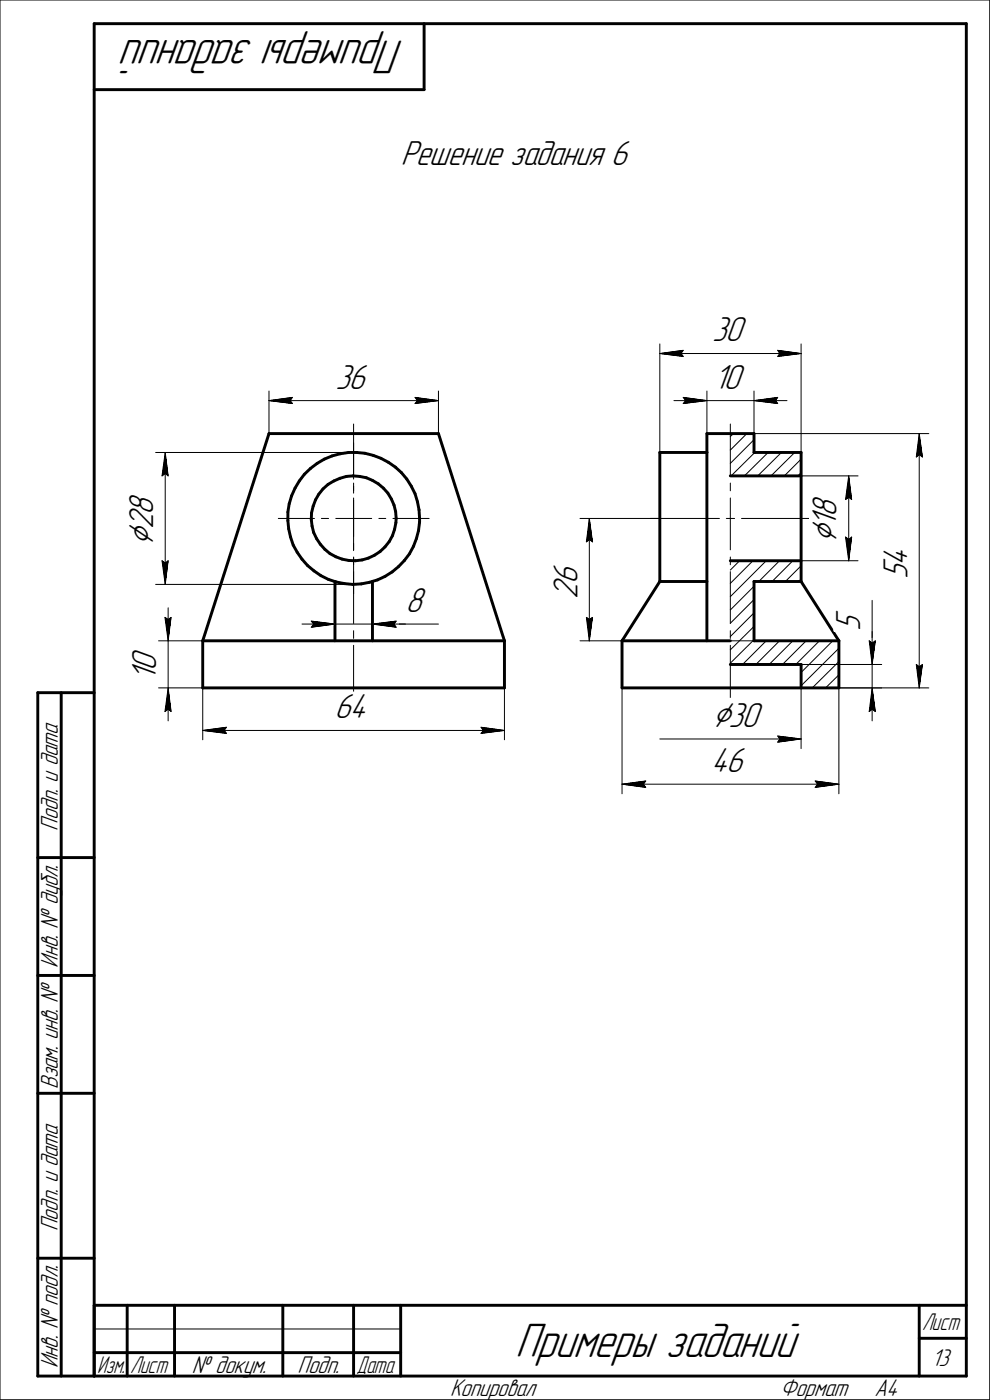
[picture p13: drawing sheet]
<svg xmlns="http://www.w3.org/2000/svg" width="210mm" height="297mm" viewBox="0 0 210 297" stroke-linecap="round" stroke-linejoin="round" font-family="sans-serif">
<defs><g id="words">
<g font-size="10.9">
<text x="85.7" y="8.5" transform="rotate(-180 85.7 8.5)">Примеры заданий</text>
<text x="109.3" y="288">Примеры заданий</text>
</g>
<g font-size="8.5">
<text x="32.5" y="115.8" transform="rotate(-90 32.5 115.8)">Ç</text>
<text x="177.5" y="115.3" transform="rotate(-90 177.5 115.3)">Ç</text>
<text x="151.1" y="154.3">Ç30</text>
</g>
<g font-size="7.8">
<text x="85" y="35">Решение задания 6</text>
<text x="151.1" y="72.5">30</text>
<text x="71.2" y="82.5">36</text>
<text x="151.4" y="82.5">10</text>
<text x="32.5" y="112.4" transform="rotate(-90 32.5 112.4)">2</text>
<text x="32.5" y="109.2" transform="rotate(-90 32.5 109.2)">8</text>
<text x="177.5" y="111.8" transform="rotate(-90 177.5 111.8)">1</text>
<text x="177.5" y="109.7" transform="rotate(-90 177.5 109.7)">8</text>
<text x="122.5" y="123.9" transform="rotate(-90 122.5 123.9)">6</text>
<text x="192.5" y="122.9" transform="rotate(-90 192.5 122.9)">5</text>
<text x="192.5" y="120.1" transform="rotate(-90 192.5 120.1)">4</text>
<text x="86" y="129.9">8</text>
<text x="122.5" y="127.1" transform="rotate(-90 122.5 127.1)">2</text>
<text x="182.5" y="134" transform="rotate(-90 182.5 134)">5</text>
<text x="33.1" y="142.4" transform="rotate(-90 33.1 142.4)">0</text>
<text x="33.1" y="144.5" transform="rotate(-90 33.1 144.5)">1</text>
<text x="71" y="152.5">64</text>
<text x="150.9" y="163.9">46</text>
</g>
<g font-size="5.5">
<text x="12.3" y="176.2" transform="rotate(-90 12.3 176.2)">Подп. и дата</text>
<text x="12.3" y="205.3" transform="rotate(-90 12.3 205.3)">Инв. № дубл.</text>
<text x="12.3" y="231.1" transform="rotate(-90 12.3 231.1)">Взам. инв. №</text>
<text x="12.3" y="261.2" transform="rotate(-90 12.3 261.2)">Подп. и дата</text>
<text x="12.3" y="290.3" transform="rotate(-90 12.3 290.3)">Инв. № подл.</text>
<text x="40.7" y="291.3">№ докум.</text>
<text x="63.1" y="291.3">Подп.</text>
<text x="197.6" y="289.8">13</text>
<text x="95.5" y="296.3">Копировал</text>
<text x="165.5" y="296.3">Формат</text>
<text x="185.5" y="296.3">A4</text>
</g>
<g font-size="5.4">
<text x="195.6" y="282.3">Лист</text>
<text x="20.6" y="291.3">Изм.</text>
<text x="27.6" y="291.3">Лист</text>
<text x="75.6" y="291.3">Дата</text>
</g>
</g></defs>
<g fill="none" stroke="#000" stroke-width=".62">
<path d="M20 5v287zM20 5h185zM20 19h70zM90 5v14zM205 5v287zM57.1 92l-14.1 44zM57.1 92h35.9zM65.9 99.4l1.4-1.1zM67.3 98.3l1.5-.9zM68.8 97.4l1.6-.7zM70.4 96.7l1.7-.4zM72.1 96.3l1.8-.3z"/>
<path d="M73.9 96h1.8zM75.7 96l1.7 .2zM77.4 96.2l1.8 .4zM79.2 96.6l1.6 .7zM80.8 97.3l1.6 .8zM82.4 98.1l1.5 1zM83.9 99.1l1.3 1.2zM93 92l14 44zM140 96v27.4zM140 96h10zM150 92v4zM150 92h10z"/>
<path d="M150 96v40zM160 92v4zM160 96h10zM170 96v27.4zM61.1 108.7v1.8zM61.1 110.5l.1 1.7zM61.2 112.2l.4 1.8zM61.4 106.9l-.3 1.8zM61.6 114l.6 1.7zM61.9 105.2l-.5 1.7zM62.2 115.7l.8 1.5zM62.6 103.6l-.7 1.6z"/>
<path d="M63 117.2l1.1 1.4zM63.5 102.1l-.9 1.5zM64.1 118.6l1.1 1.4zM64.6 100.6l1.3-1.2zM64.6 100.6l-1.1 1.5zM66 110.2l.2 1.4zM66.1 108.8l-.1 1.4zM66.2 111.6l.3 1.4zM66.4 107.4l-.3 1.4zM66.5 113l.7 1.3zM66.9 106.1l-.5 1.3zM67.2 114.3l.8 1.2z"/>
<path d="M67.6 104.9l-.7 1.2zM68 115.5l.9 1.1zM68.5 103.7l1.1-.9zM68.5 103.7l-.9 1.2zM68.9 116.6l1.1 .9zM69.6 102.8l1.2-.7zM70 117.5l1.2 .6zM70.8 102.1l1.3-.6zM71.2 118.1l1.4 .5zM72.1 101.5l1.4-.4zM72.6 118.6l1.4 .3zM73.5 101.1l1.4-.1z"/>
<path d="M74 118.9l1.4 .1zM74.9 101l1.4 .1zM75.4 119l1.4-.2zM76.3 101.1l1.4 .3zM76.8 118.8l1.4-.4zM77.7 101.4l1.3 .5zM78.2 118.4l1.3-.6zM79 101.9l1.3 .8zM79.5 117.8l1.2-.8zM80.3 102.7l1 .9zM80.7 117l1-1zM81.3 103.6l1 1z"/>
<path d="M82.3 104.6l.7 1.3zM82.6 114.9l-.9 1.1zM83 105.9l.6 1.3zM83.3 113.7l-.7 1.2zM83.6 107.2l.3 1.3zM83.7 112.3l-.4 1.4zM83.9 108.5l.1 1.5zM84 110.9l-.3 1.4zM84 110v.9zM85.2 100.3l1.1 1.4zM85.8 118.9l-1.2 1.3zM86.3 101.7l1 1.5z"/>
<path d="M86.9 117.5l-1.1 1.4zM87.3 103.2l.8 1.6zM87.7 115.9l-.8 1.6zM88.1 104.8l.5 1.7zM88.3 114.3l-.6 1.6zM88.6 106.5l.3 1.7zM88.8 112.6l-.5 1.7zM88.9 108.2l.1 1.8zM89 110.8l-.2 1.8zM89 110v.8zM154.9 101h15.1zM154.9 119h15.1z"/>
<path d="M43 136v10zM43 136h64zM65.2 120l1.4 1.1zM66.6 121.1l1.5 1zM68.1 122.1l1.6 .8zM69.7 122.9l1.6 .6zM71.1 123.4v12.6zM71.3 123.5l1.8 .3zM73.1 123.8l1.7 .2zM74.8 124l1.9-.1zM76.7 123.9l1.7-.3zM78.4 123.6l1.7-.6z"/>
<path d="M79 123.4v12.6zM80.1 123l1.6-.7zM81.7 122.3l1.5-.9zM83.2 121.4l1.4-1.2zM107 136v10zM132 136v10zM132 136h22.9zM140 123.4l-8 12.6zM140 123.4h10zM160 123.4h10zM160 123.4v12.6zM160 136h18z"/>
<path d="M170 123.4l8 12.6zM178 136v10zM8 147v145zM8 147h12zM13 147v145zM43 146h64zM132 146h46zM154.9 141h15.1zM170 141v5zM8 182h12zM8 207h12zM8 232h12z"/>
<path d="M8 267h12zM20 277h185zM20 277v15zM27 277v15zM37 277v15zM60 277v15zM75 277v15zM85 277v15zM195 277v15zM8 292h12zM20 292h185zM20 287h7z"/>
<path d="M27 287h10zM37 287h23zM60 287h15zM75 287h10zM195 284h10z"/>
</g>
<g fill="none" stroke="#000" stroke-width=".21">
<path d="M0 0v297zM0 0h210zM210 0v297zM140 73v23zM140 75l4.9-.7zM140 75l4.9 .6zM140 75h30zM144.4 75l.5 .6zM144.9 74.3l-.5 .7zM165 75.6l5-.6zM165 74.3l.4 .7zM165 74.3l5 .7z"/>
<path d="M165.4 75l-.4 .6zM170 73v23zM33 96h42zM35.1 96l.6 5zM35.1 96l-.7 5zM35.1 96v28zM57.1 83v9zM57.1 85l4.9-.7zM57.1 85l4.9 .6zM57.1 85h35.9zM61.5 85l.5 .6zM62 84.3l-.5 .7z"/>
<path d="M75 90v11zM75 94v7.7zM88.1 85.6l4.9-.6zM88.1 84.3l.5 .7zM88.1 84.3l4.9 .7zM88.6 85l-.5 .6zM93 83v9zM143 85h7zM144.9 84.3l5.1 .7zM144.9 84.3l.6 .7zM144.9 85.6l5.1-.6zM145.5 85l-.6 .6z"/>
<path d="M150 83v9zM150 85h10zM154.9 98.3l5.1-5zM154.9 95.5l3.5-3.5zM154.9 92.6l.7-.6zM154.9 90v11zM160 83v9zM160 92h37zM160 85l5 .6zM160 85l5-.7zM160 85h7zM164.5 85l.5 .6z"/>
<path d="M165 84.3l-.5 .7zM194.4 97l.6-.5zM195 92l.7 5zM195 96.5l.7 .5zM195 92l-.6 5zM195 92v54zM34.4 101l.7-.5zM34.4 119l.7 5zM34.4 119l.7 .5zM35.1 100.5l.6 .5zM35.1 119.5l.6-.5zM35.7 119l-.6 5z"/>
<path d="M59 110h7.7zM68.2 110h1.5zM71.2 110h3.8zM75 118.2v1.6zM75 105.7v11zM75 102.5v1.6zM75 110h3.9zM75 118.3v7.7zM75 115.3v1.5zM75 110v3.8zM75 103.2v1.4zM75 106.2v3.8z"/>
<path d="M80.4 110h1.4zM83.4 110h7.6zM123 110h17zM124.4 115l.6-.5zM125 110l.7 5zM125 114.5l.7 .5zM125 110l-.6 5zM125 110v26zM138 110h14.6zM154.1 110h1.7zM154.9 102.5v1.6zM154.9 105.7v11z"/>
<path d="M154.9 118.2v1.6zM155.1 101l5-5zM157.3 110h14.7zM157.9 101l5.1-5zM160.8 101l5-5zM163.6 101l5-5zM166.4 101l3.6-3.6zM170 100.3l-.7 .7zM170 101h12zM170 119h12zM179.4 106l.7-.5zM179.4 114l.7 5z"/>
<path d="M179.4 114l.7 .5zM180.1 101l.6 5zM180.1 105.5l.6 .5zM180.1 101l-.7 5zM180.1 114.5l.6-.5zM180.1 101v18zM180.7 114l-.6 5zM33 124h42zM33.6 136h9.4zM35 131l.7 .5zM35 131l.7 5zM35.7 131.5l.6-.5z"/>
<path d="M35.7 129v7zM35.7 136v10zM36.3 131l-.6 5zM64.1 132.4h7zM66 131.8l5.1 .6zM66 131.8l.5 .6zM66 133.1l5.1-.7zM66.5 132.4l-.5 .7zM71.1 130.4v5.6zM71.1 132.4h7.9zM75 136.9v11.1zM75 133.8v1.7z"/>
<path d="M75 121.3v11zM79 132.4h5zM79 130.4v5.6zM79 132.4l5 .7zM79 132.4l5-.6zM79 132.4h7zM83.5 132.4l.5 .7zM84 132.4h9zM84 131.8l-.5 .6zM123 136h55zM124.4 131l.6 5zM124.4 131l.6 .5z"/>
<path d="M125 131.5l.7-.5zM125.7 131l-.7 5zM154.9 137.9l5.1-5zM154.9 135.1l5.1-5.1zM154.9 132.2l5.1-5zM154.9 129.4l5.1-5zM154.9 126.6l7.7-7.6zM154.9 123.8l4.8-4.8zM154.9 121l2-2zM154.9 121.3v11zM154.9 133.8v1.7zM154.9 136.9v11.1z"/>
<path d="M161 123.4l4.4-4.4zM163.8 123.4l4.4-4.4zM168.2 136l-5 5zM169.4 123.4l.6-.5zM170 120.1l-3.4 3.3zM184.4 136l.6 .5zM184.4 136l.6 5zM185 136v5zM185 127.4v8.6zM185 136.5l.7-.5zM185 134v7zM185.7 136l-.7 5z"/>
<path d="M33.6 146h9.4zM35 151l.7-.5zM35.7 146l-.7 5zM35.7 150.5l.6 .5zM35.7 146l.6 5zM35.7 146v7zM43 146v11zM43 155l5-.7zM43 155l5 .6zM43 155h64zM47.5 155l.5 .6zM48 154.3l-.5 .7z"/>
<path d="M102.1 155.6l4.9-.6zM102.1 154.3l.5 .7zM102.1 154.3l4.9 .7zM102.6 155l-.5 .6zM107 146v11zM132 146v22.4zM140 156.8h30zM154.9 140.7l5.1-5zM157.5 141l5.1-5zM160.4 141l5-5zM165 157.5l5-.7zM165 156.2l.4 .6z"/>
<path d="M165 156.2l5 .6zM165.4 156.8l-.4 .7zM166 141l5-5zM168.8 141l5-5zM170 145.5l8-7.9zM170 142.7l6.7-6.7zM170 141h17.1zM170 146v12.8zM172.3 146l5.7-5.6zM175.1 146l2.9-2.8zM178 146h9.1zM178 146v22.4z"/>
<path d="M178 146h19zM184.4 151l.6-.5zM185 146l-.6 5zM185 150.5l.7 .5zM185 146l.7 5zM185 146v7zM185 141v5zM194.4 141l.6 5zM194.4 141l.6 .5zM195 141.5l.7-.5zM195.7 141l-.7 5zM132 166.4l5-.7z"/>
<path d="M132 166.4l5 .7zM132 166.4h46zM136.5 166.4l.5 .7zM137 165.7l-.5 .7zM172.9 167.1l5.1-.7zM172.9 165.7l.6 .7zM172.9 165.7l5.1 .7zM173.5 166.4l-.6 .7zM0 297h210zM20 282h65z"/>
</g>
<g fill="#fff" stroke="#fff" stroke-width=".21">
<path d="M85.1 29.4h49.5zM85.1 29.5h49.5zM85.1 29.5h49.5zM85.1 29.6h49.5zM85.1 29.6h49.5zM85.1 29.7h49.5zM85.1 29.7h49.5zM85.1 29.8h49.5zM85.1 29.9h49.5zM85.1 29.9h49.5zM85.1 30h49.5zM85.1 30h49.5zM85.1 30.1h49.5zM85.1 30.1h49.5zM85.1 30.2h49.5zM85.1 30.3h49.5zM85.1 30.3h49.5zM85.1 30.4h49.5zM85.1 30.4h49.5zM85.1 30.5h49.5zM85.1 30.5h49.5zM85.1 30.6h49.5zM85.1 30.6h49.5zM85.1 30.7h49.5zM85.1 30.8h49.5zM85.1 30.8h49.5zM85.1 30.9h49.5zM85.1 30.9h49.5zM85.1 31h49.5zM85.1 31h49.5zM85.1 31.1h49.5zM85.1 31.2h49.5zM85.1 31.2h49.5zM85.1 31.3h49.5zM85.1 31.3h49.5zM85.1 31.4h49.5zM85.1 31.4h49.5zM85.1 31.5h49.5zM85.1 31.6h49.5zM85.1 31.6h49.5zM85.1 31.7h49.5zM85.1 31.7h49.5zM85.1 31.8h49.5zM85.1 31.8h49.5zM85.1 31.9h49.5zM85.1 31.9h49.5zM85.1 32h49.5zM85.1 32.1h49.5zM85.1 32.1h49.5zM85.1 32.2h49.5zM85.1 32.2h49.5zM85.1 32.3h49.5zM85.1 32.3h49.5zM85.1 32.4h49.5zM85.1 32.5h49.5zM85.1 32.5h49.5zM85.1 32.6h49.5zM85.1 32.6h49.5zM85.1 32.7h49.5zM85.1 32.7h49.5zM85.1 32.8h49.5zM85.1 32.9h49.5zM85.1 32.9h49.5zM85.1 33h49.5zM85.1 33h49.5zM85.1 33.1h49.5zM85.1 33.1h49.5zM85.1 33.2h49.5zM85.1 33.2h49.5zM85.1 33.3h49.5zM85.1 33.4h49.5zM85.1 33.4h49.5zM85.1 33.5h49.5zM85.1 33.5h49.5zM85.1 33.6h49.5zM85.1 33.6h49.5zM85.1 33.7h49.5zM85.1 33.8h49.5zM85.1 33.8h49.5zM85.1 33.9h49.5zM85.1 33.9h49.5zM85.1 34h49.5zM85.1 34h49.5zM85.1 34.1h49.5zM85.1 34.1h49.5zM85.1 34.2h49.5zM85.1 34.3h49.5zM85.1 34.3h49.5zM85.1 34.4h49.5zM85.1 34.4h49.5zM85.1 34.5h49.5zM85.1 34.5h49.5zM85.1 34.6h49.5zM85.1 34.7h49.5zM85.1 34.7h49.5zM85.1 34.8h49.5zM85.1 34.8h49.5zM85.1 34.9h49.5zM85.1 34.9h49.5zM85.1 35h49.5zM85.1 35.1h49.5zM85.1 35.1h49.5zM85.1 35.2h49.5zM85.1 35.2h49.5zM85.1 35.3h49.5zM85.1 35.3h49.5zM85.1 35.4h49.5zM85.1 35.4h49.5zM85.1 35.5h49.5zM85.1 35.6h49.5zM85.1 35.6h49.5zM85.1 35.7h49.5zM85.1 35.7h49.5zM85.1 35.8h49.5zM85.1 35.8h49.5zM85.1 35.9h49.5zM85.1 36h49.5zM85.1 36h49.5zM85.1 36.1h49.5zM85.1 36.1h49.5zM85.1 36.2h49.5zM85.1 36.2h49.5zM85.1 36.3h49.5zM85.1 36.4h49.5zM85.1 36.4h49.5zM85.1 36.5h49.5z"/>
<path d="M71.2 76.9h7.7zM71.2 76.9h7.7zM71.2 77h7.7zM71.2 77h7.7zM71.2 77.1h7.7zM71.2 77.2h7.7zM71.2 77.2h7.7zM71.2 77.3h7.7zM71.2 77.3h7.7zM71.2 77.4h7.7zM71.2 77.4h7.7zM71.2 77.5h7.7zM71.2 77.6h7.7zM71.2 77.6h7.7zM71.2 77.7h7.7zM71.2 77.7h7.7zM71.2 77.8h7.7zM71.2 77.8h7.7zM71.2 77.9h7.7zM71.2 77.9h7.7zM71.2 78h7.7zM71.2 78.1h7.7zM71.2 78.1h7.7zM71.2 78.2h7.7zM71.2 78.2h7.7zM71.2 78.3h7.7zM71.2 78.3h7.7zM71.2 78.4h7.7zM71.2 78.5h7.7zM71.2 78.5h7.7zM71.2 78.6h7.7zM71.2 78.6h7.7zM71.2 78.7h7.7zM71.2 78.7h7.7zM71.2 78.8h7.7zM71.2 78.9h7.7zM71.2 78.9h7.7zM71.2 79h7.7zM71.2 79h7.7zM71.2 79.1h7.7zM71.2 79.1h7.7zM71.2 79.2h7.7zM71.2 79.2h7.7zM71.2 79.3h7.7zM71.2 79.4h7.7zM71.2 79.4h7.7zM71.2 79.5h7.7zM71.2 79.5h7.7zM71.2 79.6h7.7zM71.2 79.6h7.7zM71.2 79.7h7.7zM71.2 79.8h7.7zM71.2 79.8h7.7zM71.2 79.9h7.7zM71.2 79.9h7.7zM71.2 80h7.7zM71.2 80h7.7zM71.2 80.1h7.7zM71.2 80.2h7.7zM71.2 80.2h7.7zM71.2 80.3h7.7zM71.2 80.3h7.7zM71.2 80.4h7.7zM71.2 80.4h7.7zM71.2 80.5h7.7zM71.2 80.5h7.7zM71.2 80.6h7.7zM71.2 80.7h7.7zM71.2 80.7h7.7zM71.2 80.8h7.7zM71.2 80.8h7.7zM71.2 80.9h7.7zM71.2 80.9h7.7zM71.2 81h7.7zM71.2 81.1h7.7zM71.2 81.1h7.7zM71.2 81.2h7.7zM71.2 81.2h7.7zM71.2 81.3h7.7zM71.2 81.3h7.7zM71.2 81.4h7.7zM71.2 81.4h7.7zM71.2 81.5h7.7zM71.2 81.6h7.7zM71.2 81.6h7.7zM71.2 81.7h7.7zM71.2 81.7h7.7zM71.2 81.8h7.7zM71.2 81.8h7.7zM71.2 81.9h7.7zM71.2 82h7.7zM71.2 82h7.7zM71.2 82.1h7.7zM71.2 82.1h7.7zM71.2 82.2h7.7zM71.2 82.2h7.7zM71.2 82.3h7.7zM71.2 82.4h7.7zM71.2 82.4h7.7zM71.2 82.5h7.7zM71.2 82.5h7.7zM71.2 82.6h7.7zM71.2 82.6h7.7zM71.2 82.7h7.7zM71.2 82.7h7.7zM71.2 82.8h7.7zM71.2 82.9h7.7zM71.2 82.9h7.7zM71.2 83h7.7zM71.2 83h7.7zM71.2 83.1h7.7zM71.2 83.1h7.7zM71.2 83.2h7.7zM71.2 83.3h7.7zM71.2 83.3h7.7zM71.2 83.4h7.7zM71.2 83.4h7.7zM71.2 83.5h7.7zM71.2 83.5h7.7zM71.2 83.6h7.7zM71.2 83.7h7.7zM71.2 83.7h7.7zM71.2 83.8h7.7zM71.2 83.8h7.7zM71.2 83.9h7.7zM71.2 83.9h7.7z"/>
<path d="M62.1 83.8h.4zM61.8 83.9h.7zM61.3 83.9h1.2zM60.9 84h1.6zM60.5 84h2zM60.1 84.1h2.4zM59.7 84.2h2.8zM59.3 84.2h3.2zM58.8 84.3h3.7zM58.7 84.3h3.8zM58.6 84.4h3.9zM58.4 84.4h4.1zM58.3 84.5h4.2zM58.2 84.6h4.3zM58 84.6h4.5zM57.9 84.7h4.6zM57.7 84.7h4.8zM57.6 84.8h4.9zM57.5 84.8h5zM57.3 84.9h5.2zM57.2 84.9h5.3zM57.1 85h5.4zM57.2 85.1h5.3zM57.3 85.1h5.2zM57.5 85.2h5zM57.6 85.2h4.9zM57.7 85.3h4.8zM57.9 85.3h4.6zM58 85.4h4.5zM58.2 85.5h4.3zM58.3 85.5h4.2zM58.4 85.6h4.1zM58.6 85.6h3.9zM58.7 85.7h3.8zM58.8 85.7h3.7zM59.3 85.8h3.2zM59.8 85.9h2.7zM60.2 85.9h2.3zM60.7 86h1.8zM61.2 86h1.3zM61.6 86.1h.9zM62.1 86.1h.4z"/>
<path d="M87.5 83.8h.5zM87.5 83.9h.9zM87.5 83.9h1.3zM87.5 84h1.7zM87.5 84h2.1zM87.5 84.1h2.5zM87.5 84.2h3zM87.5 84.2h3.4zM87.5 84.3h3.8zM87.5 84.3h3.9zM87.5 84.4h4.1zM87.5 84.4h4.2zM87.5 84.5h4.3zM87.5 84.6h4.4zM87.5 84.6h4.6zM87.5 84.7h4.7zM87.5 84.7h4.9zM87.5 84.8h5zM87.5 84.8h5.1zM87.5 84.9h5.3zM87.5 84.9h5.4zM87.5 85h5.5zM87.5 85.1h5.4zM87.5 85.1h5.3zM87.5 85.2h5.1zM87.5 85.2h5zM87.5 85.3h4.9zM87.5 85.3h4.7zM87.5 85.4h4.6zM87.5 85.5h4.4zM87.5 85.5h4.3zM87.5 85.6h4.2zM87.5 85.6h4.1zM87.5 85.7h3.9zM87.5 85.7h3.8zM87.5 85.8h3.3zM87.5 85.9h2.9zM87.5 85.9h2.4zM87.5 86h1.9zM87.5 86h1.5zM87.5 86.1h1zM87.5 86.1h.6z"/>
<path d="M26.8 104.2h7.2zM26.8 104.3h7.2zM26.8 104.3h7.2zM26.8 104.4h7.2zM26.8 104.4h7.2zM26.8 104.5h7.2zM26.8 104.5h7.2zM26.8 104.6h7.2zM26.8 104.6h7.2zM26.8 104.7h7.2zM26.8 104.8h7.2zM26.8 104.8h7.2zM26.8 104.9h7.2zM26.8 104.9h7.2zM26.8 105h7.2zM26.8 105h7.2zM26.8 105.1h7.2zM26.8 105.2h7.2zM26.8 105.2h7.2zM26.8 105.3h7.2zM26.8 105.3h7.2zM26.8 105.4h7.2zM26.8 105.4h7.2zM26.8 105.5h7.2zM26.8 105.6h7.2zM26.8 105.6h7.2zM26.8 105.7h7.2zM26.8 105.7h7.2zM26.8 105.8h7.2zM26.8 105.8h7.2zM26.8 105.9h7.2zM26.8 105.9h7.2zM26.8 106h7.2zM26.8 106.1h7.2zM26.8 106.1h7.2zM26.8 106.2h7.2zM26.8 106.2h7.2zM26.8 106.3h7.2zM26.8 106.3h7.2zM26.8 106.4h7.2zM26.8 106.5h7.2zM26.8 106.5h7.2zM26.8 106.6h7.2zM26.8 106.6h7.2zM26.8 106.7h7.2zM26.8 106.7h7.2zM26.8 106.8h7.2zM26.8 106.8h7.2zM26.8 106.9h7.2zM26.8 107h7.2zM26.8 107h7.2zM26.8 107.1h7.2zM26.8 107.1h7.2zM26.8 107.2h7.2zM26.8 107.2h7.2zM26.8 107.3h7.2zM26.8 107.4h7.2zM26.8 107.4h7.2zM26.8 107.5h7.2zM26.8 107.5h7.2zM26.8 107.6h7.2zM26.8 107.6h7.2zM26.8 107.7h7.2zM26.8 107.8h7.2zM26.8 107.8h7.2zM26.8 107.9h7.2zM26.8 107.9h7.2zM26.8 108h7.2zM26.8 108h7.2zM26.8 108.1h7.2zM26.8 108.1h7.2zM26.8 108.2h7.2zM26.8 108.3h7.2zM26.8 108.3h7.2zM26.8 108.4h7.2zM26.8 108.4h7.2zM26.8 108.5h7.2zM26.8 108.5h7.2zM26.8 108.6h7.2zM26.8 108.7h7.2zM26.8 108.7h7.2zM26.8 108.8h7.2zM26.8 108.8h7.2zM26.8 108.9h7.2zM26.8 108.9h7.2zM26.8 109h7.2zM26.8 109.1h7.2zM26.8 109.1h7.2zM26.8 109.2h7.2zM26.8 109.2h7.2zM26.8 109.3h7.2zM26.8 109.3h7.2zM26.8 109.4h7.2zM26.8 109.4h7.2zM26.8 109.5h7.2zM26.8 109.6h7.2zM26.8 109.6h7.2zM26.8 109.7h7.2zM26.8 109.7h7.2zM26.8 109.8h7.2zM26.8 109.8h7.2zM26.8 109.9h7.2zM26.8 110h7.2zM26.8 110h7.2zM26.8 110.1h7.2zM26.8 110.1h7.2zM26.8 110.2h7.2zM26.8 110.2h7.2zM26.8 110.3h7.2zM26.8 110.3h7.2zM26.8 110.4h7.2zM26.8 110.5h7.2zM26.8 110.5h7.2zM26.8 110.6h7.2zM26.8 110.6h7.2zM26.8 110.7h7.2zM26.8 110.7h7.2zM26.8 110.8h7.2zM26.8 110.9h7.2zM26.8 110.9h7.2zM26.8 111h7.2zM26.8 111h7.2zM26.8 111.1h7.2zM26.8 111.1h7.2zM26.8 111.2h7.2zM26.8 111.3h7.2zM26.8 111.3h7.2zM26.8 111.4h7.2zM26.8 111.4h7.2zM26.8 111.5h7.2zM26.8 111.5h7.2zM26.8 111.6h7.2zM26.8 111.6h7.2zM26.8 111.7h7.2zM26.8 111.8h7.2zM26.8 111.8h7.2zM26.8 111.9h7.2zM26.8 111.9h7.2zM26.8 112h7.2zM26.8 112h7.2zM26.8 112.1h7.2zM26.8 112.2h7.2zM26.8 112.2h7.2zM26.8 112.3h7.2zM26.8 112.3h7.2zM26.8 112.4h7.2zM26.8 112.4h7.2zM26.8 112.5h7.2zM26.8 112.6h7.2zM26.8 112.6h7.2zM26.8 112.7h7.2zM26.8 112.7h7.2zM26.8 112.8h7.2zM26.8 112.8h7.2zM26.8 112.9h7.2zM26.8 112.9h7.2zM26.8 113h7.2zM26.8 113.1h7.2zM26.8 113.1h7.2zM26.8 113.2h7.2zM26.8 113.2h7.2zM26.8 113.3h7.2zM26.8 113.3h7.2zM26.8 113.4h7.2zM26.8 113.5h7.2zM26.8 113.5h7.2zM26.8 113.6h7.2zM26.8 113.6h7.2zM26.8 113.7h7.2zM26.8 113.7h7.2zM26.8 113.8h7.2zM26.8 113.8h7.2zM26.8 113.9h7.2zM26.8 114h7.2zM26.8 114h7.2zM26.8 114.1h7.2zM26.8 114.1h7.2zM26.8 114.2h7.2zM26.8 114.2h7.2zM26.8 114.3h7.2zM26.8 114.4h7.2zM26.8 114.4h7.2zM26.8 114.5h7.2zM26.8 114.5h7.2zM26.8 114.6h7.2zM26.8 114.6h7.2zM26.8 114.7h7.2zM26.8 114.8h7.2zM26.8 114.8h7.2zM26.8 114.9h7.2zM26.8 114.9h7.2zM26.8 115h7.2zM26.8 115h7.2zM26.8 115.1h7.2zM26.8 115.1h7.2zM26.8 115.2h7.2zM26.8 115.3h7.2zM26.8 115.3h7.2zM26.8 115.4h7.2zM26.8 115.4h7.2zM26.8 115.5h7.2zM26.8 115.5h7.2zM26.8 115.6h7.2zM26.8 115.7h7.2zM26.8 115.7h7.2z"/>
<path d="M35 96.2h.2zM35 96.2h.2zM34.9 96.3h.3zM34.9 96.4h.3zM34.9 96.4h.3zM34.9 96.5h.4zM34.9 96.5h.4zM34.8 96.6h.5zM34.8 96.6h.5zM34.8 96.7h.6zM34.8 96.7h.6zM34.8 96.8h.6zM34.7 96.9h.7zM34.7 96.9h.7zM34.7 97h.8zM34.7 97h.8zM34.7 97.1h.8zM34.6 97.1h1zM34.6 97.2h1zM34.5 97.3h1.1zM34.5 97.3h1.1zM34.5 97.4h1.2zM34.5 97.4h1.2zM34.5 97.5h1.2zM34.4 97.5h1.3zM34.4 97.6h1.3zM34.4 97.6h1.4zM34.4 97.7h1.4zM34.3 97.8h1.5zM34.3 97.8h1.5zM34.3 97.9h1.5zM34.3 97.9h1.5zM34.3 98h1.5zM34.3 98h1.5zM34.3 98.1h1.5zM34.3 98.2h1.5zM34.3 98.2h1.6zM34.3 98.3h1.6zM34.3 98.3h1.6zM34.3 98.4h1.6zM34.3 98.4h1.6zM34.3 98.5h1.6zM34.3 98.6h1.6zM34.2 98.6h1.8zM34.2 98.7h1.8zM34.2 98.7h1.8zM34.2 98.8h1.8zM34.2 98.8h1.8zM34.2 98.9h1.8zM34.2 98.9h1.8zM34.1 99h1.9zM34.1 99.1h1.9zM34.1 99.1h1.9zM34.1 99.2h1.9zM34.1 99.2h1.9zM34.1 99.3h1.9zM34.1 99.3h1.9zM34.1 99.4h1.9zM34.1 99.5h2zM34.1 99.5h2zM34.1 99.6h2zM34.1 99.6h2zM34.1 99.7h2zM34.1 99.7h2zM34.1 99.8h2zM34 99.9h2.1zM34 99.9h2.1zM34 100h2.1zM34 100h2.1zM34 100.1h2.1zM34 100.1h2.1zM34 100.2h2.1zM34 100.2h2.1zM34 100.3h2.2zM34 100.4h2.2zM34 100.4h2.2zM34 100.5h2.2zM34 100.5h2.2zM34 100.6h2.2zM34 100.6h2.2zM33.9 100.7h2.3zM33.9 100.8h2.3zM33.9 100.8h2.3zM33.9 100.9h2.3zM33.9 100.9h2.3zM33.9 101h2.3zM33.9 101h2.3zM33.9 101.1h2.4zM33.9 101.1h2.4zM33.9 101.2h2.4zM33.9 101.3h2.4zM33.9 101.3h2.4zM33.9 101.4h2.4zM33.9 101.4h2.4z"/>
<path d="M33.8 118.5h2.5zM33.9 118.5h2.4zM33.9 118.6h2.4zM33.9 118.6h2.4zM33.9 118.7h2.4zM33.9 118.8h2.4zM33.9 118.8h2.4zM33.9 118.9h2.4zM33.9 118.9h2.3zM33.9 119h2.3zM33.9 119h2.3zM33.9 119.1h2.3zM33.9 119.2h2.3zM33.9 119.2h2.3zM33.9 119.3h2.3zM34 119.3h2.2zM34 119.4h2.2zM34 119.4h2.2zM34 119.5h2.2zM34 119.5h2.2zM34 119.6h2.2zM34 119.7h2.2zM34 119.7h2.1zM34 119.8h2.1zM34 119.8h2.1zM34 119.9h2.1zM34 119.9h2.1zM34 120h2.1zM34 120.1h2.1zM34 120.1h2.1zM34.1 120.2h2zM34.1 120.2h2zM34.1 120.3h2zM34.1 120.3h2zM34.1 120.4h2zM34.1 120.5h2zM34.1 120.5h2zM34.1 120.6h1.9zM34.1 120.6h1.9zM34.1 120.7h1.9zM34.1 120.7h1.9zM34.1 120.8h1.9zM34.1 120.8h1.9zM34.1 120.9h1.9zM34.1 121h1.9zM34.2 121h1.8zM34.2 121.1h1.8zM34.2 121.1h1.8zM34.2 121.2h1.8zM34.2 121.2h1.8zM34.2 121.3h1.8zM34.2 121.4h1.8zM34.3 121.4h1.6zM34.3 121.5h1.6zM34.3 121.5h1.6zM34.3 121.6h1.6zM34.3 121.6h1.6zM34.3 121.7h1.6zM34.3 121.8h1.6zM34.3 121.8h1.5zM34.3 121.9h1.5zM34.3 121.9h1.5zM34.3 122h1.5zM34.3 122h1.5zM34.3 122.1h1.5zM34.3 122.1h1.5zM34.3 122.2h1.5zM34.4 122.3h1.4zM34.4 122.3h1.4zM34.4 122.4h1.3zM34.4 122.4h1.3zM34.5 122.5h1.2zM34.5 122.5h1.2zM34.5 122.6h1.2zM34.5 122.7h1.1zM34.5 122.7h1.1zM34.6 122.8h1zM34.6 122.8h1zM34.6 122.9h1zM34.7 122.9h.8zM34.7 123h.8zM34.7 123h.7zM34.7 123.1h.7zM34.7 123.2h.7zM34.8 123.2h.6zM34.8 123.3h.6zM34.8 123.3h.5zM34.8 123.4h.5zM34.8 123.4h.5zM34.9 123.5h.4zM34.9 123.6h.4zM34.9 123.6h.3zM34.9 123.7h.3zM34.9 123.7h.3zM35 123.8h.2zM35 123.8h.2z"/>
<path d="M27.5 137.4h7.2zM27.5 137.5h7.2zM27.5 137.6h7.2zM27.5 137.6h7.2zM27.5 137.7h7.2zM27.5 137.7h7.2zM27.5 137.8h7.2zM27.5 137.8h7.2zM27.5 137.9h7.2zM27.5 138h7.2zM27.5 138h7.2zM27.5 138.1h7.2zM27.5 138.1h7.2zM27.5 138.2h7.2zM27.5 138.2h7.2zM27.5 138.3h7.2zM27.5 138.3h7.2zM27.5 138.4h7.2zM27.5 138.5h7.2zM27.5 138.5h7.2zM27.5 138.6h7.2zM27.5 138.6h7.2zM27.5 138.7h7.2zM27.5 138.7h7.2zM27.5 138.8h7.2zM27.5 138.9h7.2zM27.5 138.9h7.2zM27.5 139h7.2zM27.5 139h7.2zM27.5 139.1h7.2zM27.5 139.1h7.2zM27.5 139.2h7.2zM27.5 139.2h7.2zM27.5 139.3h7.2zM27.5 139.4h7.2zM27.5 139.4h7.2zM27.5 139.5h7.2zM27.5 139.5h7.2zM27.5 139.6h7.2zM27.5 139.6h7.2zM27.5 139.7h7.2zM27.5 139.8h7.2zM27.5 139.8h7.2zM27.5 139.9h7.2zM27.5 139.9h7.2zM27.5 140h7.2zM27.5 140h7.2zM27.5 140.1h7.2zM27.5 140.2h7.2zM27.5 140.2h7.2zM27.5 140.3h7.2zM27.5 140.3h7.2zM27.5 140.4h7.2zM27.5 140.4h7.2zM27.5 140.5h7.2zM27.5 140.5h7.2zM27.5 140.6h7.2zM27.5 140.7h7.2zM27.5 140.7h7.2zM27.5 140.8h7.2zM27.5 140.8h7.2zM27.5 140.9h7.2zM27.5 140.9h7.2zM27.5 141h7.2zM27.5 141.1h7.2zM27.5 141.1h7.2zM27.5 141.2h7.2zM27.5 141.2h7.2zM27.5 141.3h7.2zM27.5 141.3h7.2zM27.5 141.4h7.2zM27.5 141.4h7.2zM27.5 141.5h7.2zM27.5 141.6h7.2zM27.5 141.6h7.2zM27.5 141.7h7.2zM27.5 141.7h7.2zM27.5 141.8h7.2zM27.5 141.8h7.2zM27.5 141.9h7.2zM27.5 142h7.2zM27.5 142h7.2zM27.5 142.1h7.2zM27.5 142.1h7.2zM27.5 142.2h7.2zM27.5 142.2h7.2zM27.5 142.3h7.2zM27.5 142.4h7.2zM27.5 142.4h7.2zM27.5 142.5h7.2zM27.5 142.5h7.2zM27.5 142.6h7.2zM27.5 142.6h7.2zM27.5 142.7h7.2zM27.5 142.7h7.2zM27.5 142.8h7.2zM27.5 142.9h7.2zM27.5 142.9h7.2zM27.5 143h7.2zM27.5 143h7.2zM27.5 143.1h7.2zM27.5 143.1h7.2zM27.5 143.2h7.2zM27.5 143.3h7.2zM27.5 143.3h7.2zM27.5 143.4h7.2zM27.5 143.4h7.2zM27.5 143.5h7.2zM27.5 143.5h7.2zM27.5 143.6h7.2zM27.5 143.7h7.2zM27.5 143.7h7.2zM27.5 143.8h7.2zM27.5 143.8h7.2zM27.5 143.9h7.2zM27.5 143.9h7.2zM27.5 144h7.2zM27.5 144h7.2zM27.5 144.1h7.2zM27.5 144.2h7.2zM27.5 144.2h7.2zM27.5 144.3h7.2zM27.5 144.3h7.2zM27.5 144.4h7.2zM27.5 144.4h7.2zM27.5 144.5h7.2z"/>
<path d="M34.4 130.5h2.5zM34.5 130.6h2.4zM34.5 130.6h2.4zM34.5 130.7h2.4zM34.5 130.7h2.4zM34.5 130.8h2.4zM34.5 130.8h2.4zM34.5 130.9h2.4zM34.5 131h2.4zM34.5 131h2.3zM34.5 131.1h2.3zM34.5 131.1h2.3zM34.5 131.2h2.3zM34.5 131.2h2.3zM34.5 131.3h2.3zM34.6 131.3h2.2zM34.6 131.4h2.2zM34.6 131.5h2.1zM34.6 131.5h2.1zM34.6 131.6h2.1zM34.6 131.6h2.1zM34.6 131.7h2.1zM34.6 131.7h2.1zM34.7 131.8h2zM34.7 131.9h2zM34.7 131.9h2zM34.7 132h2zM34.7 132h2zM34.7 132.1h2zM34.7 132.1h2zM34.7 132.2h2zM34.7 132.2h2zM34.7 132.3h2zM34.7 132.4h1.9zM34.7 132.4h1.9zM34.7 132.5h1.9zM34.7 132.5h1.9zM34.8 132.6h1.8zM34.8 132.6h1.8zM34.8 132.7h1.8zM34.8 132.8h1.8zM34.8 132.8h1.8zM34.8 132.9h1.8zM34.8 132.9h1.8zM34.8 133h1.8zM34.8 133h1.8zM34.8 133.1h1.8zM34.8 133.2h1.8zM34.8 133.2h1.8zM34.8 133.3h1.8zM34.8 133.3h1.7zM34.8 133.4h1.7zM34.9 133.4h1.6zM34.9 133.5h1.6zM34.9 133.5h1.6zM34.9 133.6h1.6zM34.9 133.7h1.6zM34.9 133.7h1.6zM34.9 133.8h1.6zM34.9 133.8h1.6zM34.9 133.9h1.6zM34.9 133.9h1.6zM34.9 134h1.6zM34.9 134.1h1.6zM34.9 134.1h1.6zM34.9 134.2h1.6zM34.9 134.2h1.5zM35 134.3h1.4zM35 134.3h1.4zM35.1 134.4h1.3zM35.1 134.5h1.3zM35.1 134.5h1.2zM35.1 134.6h1.2zM35.1 134.6h1.2zM35.2 134.7h1zM35.2 134.7h1zM35.2 134.8h1zM35.2 134.8h1zM35.3 134.9h.8zM35.3 135h.8zM35.3 135h.8zM35.3 135.1h.8zM35.3 135.1h.8zM35.4 135.2h.6zM35.4 135.2h.6zM35.4 135.3h.6zM35.4 135.4h.6zM35.4 135.4h.6zM35.5 135.5h.4zM35.5 135.5h.4zM35.6 135.6h.2zM35.6 135.6h.2zM35.6 135.7h.2zM35.6 135.7h.2zM35.6 135.8h.2z"/>
<path d="M35.6 146.1h.2zM35.6 146.2h.2zM35.6 146.2h.2zM35.6 146.3h.2zM35.6 146.4h.2zM35.5 146.4h.4zM35.5 146.5h.4zM35.4 146.5h.6zM35.4 146.6h.6zM35.4 146.6h.6zM35.4 146.7h.6zM35.4 146.8h.6zM35.3 146.8h.8zM35.3 146.9h.8zM35.3 146.9h.8zM35.3 147h.8zM35.3 147h.8zM35.2 147.1h1zM35.2 147.2h1zM35.2 147.2h1zM35.2 147.3h1zM35.2 147.3h1zM35.1 147.4h1.2zM35.1 147.4h1.2zM35.1 147.5h1.2zM35.1 147.5h1.3zM35.1 147.6h1.3zM35 147.7h1.4zM35 147.7h1.4zM34.9 147.8h1.5zM34.9 147.8h1.6zM34.9 147.9h1.6zM34.9 147.9h1.6zM34.9 148h1.6zM34.9 148.1h1.6zM34.9 148.1h1.6zM34.9 148.2h1.6zM34.9 148.2h1.6zM34.9 148.3h1.6zM34.9 148.3h1.6zM34.9 148.4h1.6zM34.9 148.4h1.6zM34.9 148.5h1.6zM34.9 148.6h1.6zM34.8 148.6h1.7zM34.8 148.7h1.7zM34.8 148.7h1.8zM34.8 148.8h1.8zM34.8 148.8h1.8zM34.8 148.9h1.8zM34.8 149h1.8zM34.8 149h1.8zM34.8 149.1h1.8zM34.8 149.1h1.8zM34.8 149.2h1.8zM34.8 149.2h1.8zM34.8 149.3h1.8zM34.8 149.4h1.8zM34.8 149.4h1.8zM34.7 149.5h1.9zM34.7 149.5h1.9zM34.7 149.6h1.9zM34.7 149.6h1.9zM34.7 149.7h2zM34.7 149.7h2zM34.7 149.8h2zM34.7 149.9h2zM34.7 149.9h2zM34.7 150h2zM34.7 150h2zM34.7 150.1h2zM34.7 150.1h2zM34.7 150.2h2zM34.6 150.3h2.1zM34.6 150.3h2.1zM34.6 150.4h2.1zM34.6 150.4h2.1zM34.6 150.5h2.1zM34.6 150.5h2.1zM34.6 150.6h2.2zM34.6 150.7h2.2zM34.5 150.7h2.3zM34.5 150.8h2.3zM34.5 150.8h2.3zM34.5 150.9h2.3zM34.5 150.9h2.3zM34.5 151h2.3zM34.5 151h2.4zM34.5 151.1h2.4zM34.5 151.2h2.4zM34.5 151.2h2.4zM34.5 151.3h2.4zM34.5 151.3h2.4zM34.5 151.4h2.4zM34.5 151.4h2.4z"/>
<path d="M71 146.9h8.1zM71 146.9h8.1zM71 147h8.1zM71 147h8.1zM71 147.1h8.1zM71 147.2h8.1zM71 147.2h8.1zM71 147.3h8.1zM71 147.3h8.1zM71 147.4h8.1zM71 147.4h8.1zM71 147.5h8.1zM71 147.5h8.1zM71 147.6h8.1zM71 147.7h8.1zM71 147.7h8.1zM71 147.8h8.1zM71 147.8h8.1zM71 147.9h8.1zM71 147.9h8.1zM71 148h8.1zM71 148.1h8.1zM71 148.1h8.1zM71 148.2h8.1zM71 148.2h8.1zM71 148.3h8.1zM71 148.3h8.1zM71 148.4h8.1zM71 148.4h8.1zM71 148.5h8.1zM71 148.6h8.1zM71 148.6h8.1zM71 148.7h8.1zM71 148.7h8.1zM71 148.8h8.1zM71 148.8h8.1zM71 148.9h8.1zM71 149h8.1zM71 149h8.1zM71 149.1h8.1zM71 149.1h8.1zM71 149.2h8.1zM71 149.2h8.1zM71 149.3h8.1zM71 149.4h8.1zM71 149.4h8.1zM71 149.5h8.1zM71 149.5h8.1zM71 149.6h8.1zM71 149.6h8.1zM71 149.7h8.1zM71 149.7h8.1zM71 149.8h8.1zM71 149.9h8.1zM71 149.9h8.1zM71 150h8.1zM71 150h8.1zM71 150.1h8.1zM71 150.1h8.1zM71 150.2h8.1zM71 150.3h8.1zM71 150.3h8.1zM71 150.4h8.1zM71 150.4h8.1zM71 150.5h8.1zM71 150.5h8.1zM71 150.6h8.1zM71 150.7h8.1zM71 150.7h8.1zM71 150.8h8.1zM71 150.8h8.1zM71 150.9h8.1zM71 150.9h8.1zM71 151h8.1zM71 151h8.1zM71 151.1h8.1zM71 151.2h8.1zM71 151.2h8.1zM71 151.3h8.1zM71 151.3h8.1zM71 151.4h8.1zM71 151.4h8.1zM71 151.5h8.1zM71 151.6h8.1zM71 151.6h8.1zM71 151.7h8.1zM71 151.7h8.1zM71 151.8h8.1zM71 151.8h8.1zM71 151.9h8.1zM71 151.9h8.1zM71 152h8.1zM71 152.1h8.1zM71 152.1h8.1zM71 152.2h8.1zM71 152.2h8.1zM71 152.3h8.1zM71 152.3h8.1zM71 152.4h8.1zM71 152.5h8.1zM71 152.5h8.1zM71 152.6h8.1zM71 152.6h8.1zM71 152.7h8.1zM71 152.7h8.1zM71 152.8h8.1zM71 152.9h8.1zM71 152.9h8.1zM71 153h8.1zM71 153h8.1zM71 153.1h8.1zM71 153.1h8.1zM71 153.2h8.1zM71 153.2h8.1zM71 153.3h8.1zM71 153.4h8.1zM71 153.4h8.1zM71 153.5h8.1zM71 153.5h8.1zM71 153.6h8.1zM71 153.6h8.1zM71 153.7h8.1zM71 153.8h8.1zM71 153.8h8.1zM71 153.9h8.1zM71 153.9h8.1z"/>
<path d="M48.1 153.8h.4zM47.8 153.9h.7zM47.3 153.9h1.2zM46.9 154h1.6zM46.5 154h2zM46.1 154.1h2.4zM45.7 154.1h2.8zM45.3 154.2h3.2zM44.8 154.3h3.7zM44.7 154.3h3.8zM44.6 154.4h3.9zM44.4 154.4h4.1zM44.3 154.5h4.2zM44.1 154.5h4.4zM44 154.6h4.5zM43.9 154.7h4.6zM43.7 154.7h4.8zM43.6 154.8h4.9zM43.5 154.8h5zM43.3 154.9h5.2zM43.2 154.9h5.3zM43 155h5.5zM43.2 155.1h5.3zM43.3 155.1h5.2zM43.5 155.2h5zM43.6 155.2h4.9zM43.7 155.3h4.8zM43.9 155.3h4.6zM44 155.4h4.5zM44.1 155.4h4.4zM44.3 155.5h4.2zM44.4 155.6h4.1zM44.6 155.6h3.9zM44.7 155.7h3.8zM44.8 155.7h3.7zM45.3 155.8h3.2zM45.7 155.8h2.8zM46.1 155.9h2.4zM46.5 156h2zM46.9 156h1.6zM47.3 156.1h1.2zM47.8 156.1h.7zM48.1 156.2h.4z"/>
<path d="M101.5 153.8h.5zM101.5 153.9h.9zM101.5 153.9h1.3zM101.5 154h1.7zM101.5 154h2.1zM101.5 154.1h2.5zM101.5 154.1h3zM101.5 154.2h3.4zM101.5 154.3h3.8zM101.5 154.3h3.9zM101.5 154.4h4.1zM101.5 154.4h4.2zM101.5 154.5h4.3zM101.5 154.5h4.4zM101.5 154.6h4.6zM101.5 154.7h4.7zM101.5 154.7h4.9zM101.5 154.8h5zM101.5 154.8h5.1zM101.5 154.9h5.3zM101.5 154.9h5.4zM101.5 155h5.5zM101.5 155.1h5.4zM101.5 155.1h5.3zM101.5 155.2h5.1zM101.5 155.2h5zM101.5 155.3h4.9zM101.5 155.3h4.7zM101.5 155.4h4.6zM101.5 155.4h4.4zM101.5 155.5h4.3zM101.5 155.6h4.2zM101.5 155.6h4.1zM101.5 155.7h3.9zM101.5 155.7h3.8zM101.5 155.8h3.4zM101.5 155.8h3zM101.5 155.9h2.5zM101.5 156h2.1zM101.5 156h1.7zM101.5 156.1h1.3zM101.5 156.1h.9zM101.5 156.2h.5z"/>
<path d="M86 124.3h5zM86 124.3h5zM86 124.4h5zM86 124.5h5zM86 124.5h5zM86 124.6h5zM86 124.6h5zM86 124.7h5zM86 124.7h5zM86 124.8h5zM86 124.9h5zM86 124.9h5zM86 125h5zM86 125h5zM86 125.1h5zM86 125.1h5zM86 125.2h5zM86 125.3h5zM86 125.3h5zM86 125.4h5zM86 125.4h5zM86 125.5h5zM86 125.5h5zM86 125.6h5zM86 125.6h5zM86 125.7h5zM86 125.8h5zM86 125.8h5zM86 125.9h5zM86 125.9h5zM86 126h5zM86 126h5zM86 126.1h5zM86 126.2h5zM86 126.2h5zM86 126.3h5zM86 126.3h5zM86 126.4h5zM86 126.4h5zM86 126.5h5zM86 126.5h5zM86 126.6h5zM86 126.7h5zM86 126.7h5zM86 126.8h5zM86 126.8h5zM86 126.9h5zM86 126.9h5zM86 127h5zM86 127.1h5zM86 127.1h5zM86 127.2h5zM86 127.2h5zM86 127.3h5zM86 127.3h5zM86 127.4h5zM86 127.5h5zM86 127.5h5zM86 127.6h5zM86 127.6h5zM86 127.7h5zM86 127.7h5zM86 127.8h5zM86 127.8h5zM86 127.9h5zM86 128h5zM86 128h5zM86 128.1h5zM86 128.1h5zM86 128.2h5zM86 128.2h5zM86 128.3h5zM86 128.4h5zM86 128.4h5zM86 128.5h5zM86 128.5h5zM86 128.6h5zM86 128.6h5zM86 128.7h5zM86 128.7h5zM86 128.8h5zM86 128.9h5zM86 128.9h5zM86 129h5zM86 129h5zM86 129.1h5zM86 129.1h5zM86 129.2h5zM86 129.3h5zM86 129.3h5zM86 129.4h5zM86 129.4h5zM86 129.5h5zM86 129.5h5zM86 129.6h5zM86 129.7h5zM86 129.7h5zM86 129.8h5zM86 129.8h5zM86 129.9h5zM86 129.9h5zM86 130h5zM86 130h5zM86 130.1h5zM86 130.2h5zM86 130.2h5zM86 130.3h5zM86 130.3h5zM86 130.4h5zM86 130.4h5zM86 130.5h5zM86 130.6h5zM86 130.6h5zM86 130.7h5zM86 130.7h5zM86 130.8h5zM86 130.8h5zM86 130.9h5zM86 131h5zM86 131h5zM86 131.1h5zM86 131.1h5zM86 131.2h5zM86 131.2h5zM86 131.3h5zM86 131.3h5zM86 131.4h5z"/>
<path d="M65.5 131.3h.5zM65.5 131.3h1zM65.5 131.4h1.4zM65.5 131.5h1.9zM65.5 131.5h2.4zM65.5 131.6h2.9zM65.5 131.6h3.3zM65.5 131.7h3.8zM65.5 131.7h3.9zM65.5 131.8h4zM65.5 131.9h4.2zM65.5 131.9h4.3zM65.5 132h4.5zM65.5 132h4.6zM65.5 132.1h4.8zM65.5 132.1h4.9zM65.5 132.2h5.1zM65.5 132.2h5.2zM65.5 132.3h5.3zM65.5 132.4h5.5zM65.5 132.4h5.6zM65.5 132.5h5.5zM65.5 132.5h5.3zM65.5 132.6h5.2zM65.5 132.6h5.1zM65.5 132.7h4.9zM65.5 132.8h4.8zM65.5 132.8h4.7zM65.5 132.9h4.5zM65.5 132.9h4.4zM65.5 133h4.3zM65.5 133h4.2zM65.5 133.1h4zM65.5 133.2h3.9zM65.5 133.2h3.8zM65.5 133.3h3.3zM65.5 133.3h2.9zM65.5 133.4h2.4zM65.5 133.4h1.9zM65.5 133.5h1.4zM65.5 133.5h1zM65.5 133.6h.5z"/>
<path d="M84.1 131.3h.5zM83.7 131.3h.9zM83.2 131.4h1.4zM82.7 131.5h1.9zM82.2 131.5h2.4zM81.8 131.6h2.8zM81.3 131.6h3.3zM80.8 131.7h3.8zM80.7 131.7h3.9zM80.6 131.8h4zM80.4 131.9h4.2zM80.3 131.9h4.3zM80.2 132h4.4zM80 132h4.6zM79.9 132.1h4.7zM79.8 132.1h4.8zM79.6 132.2h5zM79.5 132.2h5.1zM79.3 132.3h5.3zM79.2 132.4h5.4zM79 132.4h5.6zM79.2 132.5h5.4zM79.3 132.5h5.3zM79.4 132.6h5.2zM79.6 132.6h5zM79.7 132.7h4.9zM79.8 132.8h4.8zM79.9 132.8h4.7zM80.1 132.9h4.5zM80.2 132.9h4.4zM80.3 133h4.3zM80.5 133h4.1zM80.6 133.1h4zM80.7 133.2h3.9zM80.8 133.2h3.8zM81.3 133.3h3.3zM81.8 133.3h2.8zM82.2 133.4h2.4zM82.7 133.4h1.9zM83.2 133.5h1.4zM83.7 133.5h.9zM84.1 133.6h.5z"/>
<path d="M176.9 129.4h7.2zM176.9 129.4h7.2zM176.9 129.5h7.2zM176.9 129.5h7.2zM176.9 129.6h7.2zM176.9 129.7h7.2zM176.9 129.7h7.2zM176.9 129.8h7.2zM176.9 129.8h7.2zM176.9 129.9h7.2zM176.9 129.9h7.2zM176.9 130h7.2zM176.9 130h7.2zM176.9 130.1h7.2zM176.9 130.2h7.2zM176.9 130.2h7.2zM176.9 130.3h7.2zM176.9 130.3h7.2zM176.9 130.4h7.2zM176.9 130.4h7.2zM176.9 130.5h7.2zM176.9 130.6h7.2zM176.9 130.6h7.2zM176.9 130.7h7.2zM176.9 130.7h7.2zM176.9 130.8h7.2zM176.9 130.8h7.2zM176.9 130.9h7.2zM176.9 131h7.2zM176.9 131h7.2zM176.9 131.1h7.2zM176.9 131.1h7.2zM176.9 131.2h7.2zM176.9 131.2h7.2zM176.9 131.3h7.2zM176.9 131.3h7.2zM176.9 131.4h7.2zM176.9 131.5h7.2zM176.9 131.5h7.2zM176.9 131.6h7.2zM176.9 131.6h7.2zM176.9 131.7h7.2zM176.9 131.7h7.2zM176.9 131.8h7.2zM176.9 131.9h7.2zM176.9 131.9h7.2zM176.9 132h7.2zM176.9 132h7.2zM176.9 132.1h7.2zM176.9 132.1h7.2zM176.9 132.2h7.2zM176.9 132.2h7.2zM176.9 132.3h7.2zM176.9 132.4h7.2zM176.9 132.4h7.2zM176.9 132.5h7.2zM176.9 132.5h7.2zM176.9 132.6h7.2zM176.9 132.6h7.2zM176.9 132.7h7.2zM176.9 132.8h7.2zM176.9 132.8h7.2zM176.9 132.9h7.2zM176.9 132.9h7.2zM176.9 133h7.2zM176.9 133h7.2zM176.9 133.1h7.2zM176.9 133.2h7.2zM176.9 133.2h7.2zM176.9 133.3h7.2zM176.9 133.3h7.2zM176.9 133.4h7.2zM176.9 133.4h7.2zM176.9 133.5h7.2zM176.9 133.5h7.2zM176.9 133.6h7.2zM176.9 133.7h7.2zM176.9 133.7h7.2zM176.9 133.8h7.2zM176.9 133.8h7.2zM176.9 133.9h7.2zM176.9 133.9h7.2z"/>
<path d="M183.8 135.5h2.5zM183.8 135.5h2.5zM183.8 135.6h2.5zM183.8 135.6h2.5zM183.8 135.7h2.5zM183.8 135.7h2.5zM183.8 135.8h2.5zM183.8 135.9h2.5zM183.9 135.9h2.3zM183.9 136h2.3zM183.9 136h2.3zM183.9 136.1h2.3zM183.9 136.1h2.3zM183.9 136.2h2.3zM183.9 136.3h2.3zM184 136.3h2.2zM184 136.4h2.2zM184 136.4h2.2zM184 136.5h2.2zM184 136.5h2.2zM184 136.6h2.2zM184 136.7h2.2zM184 136.7h2.1zM184 136.8h2.1zM184 136.8h2.1zM184 136.9h2.1zM184 136.9h2.1zM184 137h2.1zM184 137h2.1zM184 137.1h2.1zM184.1 137.2h1.9zM184.1 137.2h1.9zM184.1 137.3h1.9zM184.1 137.3h1.9zM184.1 137.4h1.9zM184.1 137.4h1.9zM184.1 137.5h1.9zM184.1 137.6h1.9zM184.1 137.6h1.9zM184.1 137.7h1.9zM184.1 137.7h1.9zM184.1 137.8h1.9zM184.1 137.8h1.9zM184.1 137.9h1.9zM184.1 138h1.8zM184.2 138h1.7zM184.2 138.1h1.7zM184.2 138.1h1.7zM184.2 138.2h1.7zM184.2 138.2h1.7zM184.2 138.3h1.7zM184.2 138.3h1.7zM184.2 138.4h1.7zM184.2 138.5h1.7zM184.2 138.5h1.7zM184.2 138.6h1.7zM184.2 138.6h1.7zM184.2 138.7h1.7zM184.2 138.7h1.7zM184.3 138.8h1.5zM184.3 138.9h1.5zM184.3 138.9h1.5zM184.3 139h1.5zM184.3 139h1.5zM184.3 139.1h1.5zM184.3 139.1h1.5zM184.3 139.2h1.5zM184.3 139.2h1.5zM184.3 139.3h1.5zM184.4 139.4h1.3zM184.4 139.4h1.3zM184.5 139.5h1.1zM184.5 139.5h1.1zM184.5 139.6h1.1zM184.5 139.6h1.1zM184.5 139.7h1.1zM184.6 139.8h.9zM184.6 139.8h.9zM184.6 139.9h.9zM184.6 139.9h.9zM184.6 140h.9zM184.7 140h.7zM184.7 140.1h.7zM184.7 140.2h.7zM184.7 140.2h.7zM184.7 140.3h.7zM184.8 140.3h.5zM184.8 140.4h.5zM184.8 140.4h.5zM184.9 140.5h.4zM184.9 140.5h.4zM184.9 140.6h.3zM184.9 140.7h.3zM184.9 140.7h.3zM185 140.8h.1zM185 140.8h.1z"/>
<path d="M185 146.1h.1zM185 146.2h.1zM184.9 146.2h.3zM184.9 146.3h.3zM184.9 146.4h.3zM184.9 146.4h.4zM184.9 146.5h.4zM184.8 146.5h.5zM184.8 146.6h.5zM184.8 146.6h.5zM184.7 146.7h.7zM184.7 146.8h.7zM184.7 146.8h.7zM184.7 146.9h.7zM184.7 146.9h.7zM184.6 147h.9zM184.6 147h.9zM184.6 147.1h.9zM184.6 147.2h.9zM184.6 147.2h.9zM184.5 147.3h1.1zM184.5 147.3h1.1zM184.5 147.4h1.1zM184.5 147.4h1.1zM184.5 147.5h1.1zM184.4 147.5h1.3zM184.4 147.6h1.3zM184.3 147.7h1.5zM184.3 147.7h1.5zM184.3 147.8h1.5zM184.3 147.8h1.5zM184.3 147.9h1.5zM184.3 147.9h1.5zM184.3 148h1.5zM184.3 148.1h1.5zM184.3 148.1h1.5zM184.3 148.2h1.5zM184.2 148.2h1.7zM184.2 148.3h1.7zM184.2 148.3h1.7zM184.2 148.4h1.7zM184.2 148.4h1.7zM184.2 148.5h1.7zM184.2 148.6h1.7zM184.2 148.6h1.7zM184.2 148.7h1.7zM184.2 148.7h1.7zM184.2 148.8h1.7zM184.2 148.8h1.7zM184.2 148.9h1.7zM184.2 149h1.7zM184.1 149h1.8zM184.1 149.1h1.9zM184.1 149.1h1.9zM184.1 149.2h1.9zM184.1 149.2h1.9zM184.1 149.3h1.9zM184.1 149.4h1.9zM184.1 149.4h1.9zM184.1 149.5h1.9zM184.1 149.5h1.9zM184.1 149.6h1.9zM184.1 149.6h1.9zM184.1 149.7h1.9zM184.1 149.7h1.9zM184.1 149.8h1.9zM184 149.9h2.1zM184 149.9h2.1zM184 150h2.1zM184 150h2.1zM184 150.1h2.1zM184 150.1h2.1zM184 150.2h2.1zM184 150.3h2.1zM184 150.3h2.2zM184 150.4h2.2zM184 150.4h2.2zM184 150.5h2.2zM184 150.5h2.2zM184 150.6h2.2zM184 150.7h2.2zM183.9 150.7h2.3zM183.9 150.8h2.3zM183.9 150.8h2.3zM183.9 150.9h2.3zM183.9 150.9h2.3zM183.9 151h2.3zM183.9 151h2.3zM183.8 151.1h2.5zM183.8 151.2h2.5zM183.8 151.2h2.5zM183.8 151.3h2.5zM183.8 151.3h2.5zM183.8 151.4h2.5zM183.8 151.4h2.5z"/>
<path d="M150.9 158.3h8.2zM150.9 158.3h8.2zM150.9 158.4h8.2zM150.9 158.4h8.2zM150.9 158.5h8.2zM150.9 158.6h8.2zM150.9 158.6h8.2zM150.9 158.7h8.2zM150.9 158.7h8.2zM150.9 158.8h8.2zM150.9 158.8h8.2zM150.9 158.9h8.2zM150.9 158.9h8.2zM150.9 159h8.2zM150.9 159.1h8.2zM150.9 159.1h8.2zM150.9 159.2h8.2zM150.9 159.2h8.2zM150.9 159.3h8.2zM150.9 159.3h8.2zM150.9 159.4h8.2zM150.9 159.5h8.2zM150.9 159.5h8.2zM150.9 159.6h8.2zM150.9 159.6h8.2zM150.9 159.7h8.2zM150.9 159.7h8.2zM150.9 159.8h8.2zM150.9 159.9h8.2zM150.9 159.9h8.2zM150.9 160h8.2zM150.9 160h8.2zM150.9 160.1h8.2zM150.9 160.1h8.2zM150.9 160.2h8.2zM150.9 160.2h8.2zM150.9 160.3h8.2zM150.9 160.4h8.2zM150.9 160.4h8.2zM150.9 160.5h8.2zM150.9 160.5h8.2zM150.9 160.6h8.2zM150.9 160.6h8.2zM150.9 160.7h8.2zM150.9 160.8h8.2zM150.9 160.8h8.2zM150.9 160.9h8.2zM150.9 160.9h8.2zM150.9 161h8.2zM150.9 161h8.2zM150.9 161.1h8.2zM150.9 161.1h8.2zM150.9 161.2h8.2zM150.9 161.3h8.2zM150.9 161.3h8.2zM150.9 161.4h8.2zM150.9 161.4h8.2zM150.9 161.5h8.2zM150.9 161.5h8.2zM150.9 161.6h8.2zM150.9 161.7h8.2zM150.9 161.7h8.2zM150.9 161.8h8.2zM150.9 161.8h8.2zM150.9 161.9h8.2zM150.9 161.9h8.2zM150.9 162h8.2zM150.9 162.1h8.2zM150.9 162.1h8.2zM150.9 162.2h8.2zM150.9 162.2h8.2zM150.9 162.3h8.2zM150.9 162.3h8.2zM150.9 162.4h8.2zM150.9 162.4h8.2zM150.9 162.5h8.2zM150.9 162.6h8.2zM150.9 162.6h8.2zM150.9 162.7h8.2zM150.9 162.7h8.2zM150.9 162.8h8.2zM150.9 162.8h8.2zM150.9 162.9h8.2zM150.9 163h8.2zM150.9 163h8.2zM150.9 163.1h8.2zM150.9 163.1h8.2zM150.9 163.2h8.2zM150.9 163.2h8.2zM150.9 163.3h8.2zM150.9 163.4h8.2zM150.9 163.4h8.2zM150.9 163.5h8.2zM150.9 163.5h8.2zM150.9 163.6h8.2zM150.9 163.6h8.2zM150.9 163.7h8.2zM150.9 163.7h8.2zM150.9 163.8h8.2zM150.9 163.9h8.2zM150.9 163.9h8.2zM150.9 164h8.2zM150.9 164h8.2zM150.9 164.1h8.2zM150.9 164.1h8.2zM150.9 164.2h8.2zM150.9 164.3h8.2zM150.9 164.3h8.2zM150.9 164.4h8.2zM150.9 164.4h8.2zM150.9 164.5h8.2zM150.9 164.5h8.2zM150.9 164.6h8.2zM150.9 164.6h8.2zM150.9 164.7h8.2zM150.9 164.8h8.2zM150.9 164.8h8.2zM150.9 164.9h8.2zM150.9 164.9h8.2zM150.9 165h8.2zM150.9 165h8.2zM150.9 165.1h8.2zM150.9 165.2h8.2zM150.9 165.2h8.2zM150.9 165.3h8.2zM150.9 165.3h8.2z"/>
<path d="M137 165.2h.4zM136.7 165.3h.7zM136.3 165.3h1.1zM135.9 165.4h1.5zM135.4 165.4h2zM135 165.5h2.4zM134.6 165.6h2.8zM134.2 165.6h3.2zM133.8 165.7h3.6zM133.7 165.7h3.7zM133.5 165.8h3.9zM133.4 165.8h4zM133.3 165.9h4.1zM133.1 165.9h4.3zM133 166h4.4zM132.8 166.1h4.6zM132.7 166.1h4.7zM132.5 166.2h4.9zM132.4 166.2h5zM132.2 166.3h5.2zM132.1 166.3h5.3zM132 166.4h5.4zM132.1 166.5h5.3zM132.2 166.5h5.2zM132.4 166.6h5zM132.5 166.6h4.9zM132.7 166.7h4.7zM132.8 166.7h4.6zM133 166.8h4.4zM133.1 166.8h4.3zM133.3 166.9h4.1zM133.4 167h4zM133.5 167h3.9zM133.7 167.1h3.7zM133.8 167.1h3.6zM134.2 167.2h3.2zM134.6 167.2h2.8zM135 167.3h2.4zM135.4 167.4h2zM135.9 167.4h1.5zM136.3 167.5h1.1zM136.7 167.5h.7zM137 167.6h.4z"/>
<path d="M172.4 165.2h.5zM172.4 165.3h.9zM172.4 165.3h1.3zM172.4 165.4h1.7zM172.4 165.4h2.1zM172.4 165.5h2.5zM172.4 165.6h3zM172.4 165.6h3.4zM172.4 165.7h3.8zM172.4 165.7h3.9zM172.4 165.8h4zM172.4 165.8h4.2zM172.4 165.9h4.3zM172.4 165.9h4.5zM172.4 166h4.6zM172.4 166.1h4.8zM172.4 166.1h4.9zM172.4 166.2h5.1zM172.4 166.2h5.2zM172.4 166.3h5.3zM172.4 166.3h5.5zM172.4 166.4h5.6zM172.4 166.5h5.5zM172.4 166.5h5.3zM172.4 166.6h5.2zM172.4 166.6h5.1zM172.4 166.7h4.9zM172.4 166.7h4.8zM172.4 166.8h4.6zM172.4 166.8h4.5zM172.4 166.9h4.3zM172.4 167h4.2zM172.4 167h4zM172.4 167.1h3.9zM172.4 167.1h3.8zM172.4 167.2h3.4zM172.4 167.2h3zM172.4 167.3h2.5zM172.4 167.4h2.1zM172.4 167.4h1.7zM172.4 167.5h1.3zM172.4 167.5h.9zM172.4 167.6h.5z"/>
<path d="M151.4 76.9h7.1zM151.4 76.9h7.1zM151.4 77h7.1zM151.4 77h7.1zM151.4 77.1h7.1zM151.4 77.2h7.1zM151.4 77.2h7.1zM151.4 77.3h7.1zM151.4 77.3h7.1zM151.4 77.4h7.1zM151.4 77.4h7.1zM151.4 77.5h7.1zM151.4 77.6h7.1zM151.4 77.6h7.1zM151.4 77.7h7.1zM151.4 77.7h7.1zM151.4 77.8h7.1zM151.4 77.8h7.1zM151.4 77.9h7.1zM151.4 77.9h7.1zM151.4 78h7.1zM151.4 78.1h7.1zM151.4 78.1h7.1zM151.4 78.2h7.1zM151.4 78.2h7.1zM151.4 78.3h7.1zM151.4 78.3h7.1zM151.4 78.4h7.1zM151.4 78.5h7.1zM151.4 78.5h7.1zM151.4 78.6h7.1zM151.4 78.6h7.1zM151.4 78.7h7.1zM151.4 78.7h7.1zM151.4 78.8h7.1zM151.4 78.9h7.1zM151.4 78.9h7.1zM151.4 79h7.1zM151.4 79h7.1zM151.4 79.1h7.1zM151.4 79.1h7.1zM151.4 79.2h7.1zM151.4 79.2h7.1zM151.4 79.3h7.1zM151.4 79.4h7.1zM151.4 79.4h7.1zM151.4 79.5h7.1zM151.4 79.5h7.1zM151.4 79.6h7.1zM151.4 79.6h7.1zM151.4 79.7h7.1zM151.4 79.8h7.1zM151.4 79.8h7.1zM151.4 79.9h7.1zM151.4 79.9h7.1zM151.4 80h7.1zM151.4 80h7.1zM151.4 80.1h7.1zM151.4 80.2h7.1zM151.4 80.2h7.1zM151.4 80.3h7.1zM151.4 80.3h7.1zM151.4 80.4h7.1zM151.4 80.4h7.1zM151.4 80.5h7.1zM151.4 80.5h7.1zM151.4 80.6h7.1zM151.4 80.7h7.1zM151.4 80.7h7.1zM151.4 80.8h7.1zM151.4 80.8h7.1zM151.4 80.9h7.1zM151.4 80.9h7.1zM151.4 81h7.1zM151.4 81.1h7.1zM151.4 81.1h7.1zM151.4 81.2h7.1zM151.4 81.2h7.1zM151.4 81.3h7.1zM151.4 81.3h7.1zM151.4 81.4h7.1zM151.4 81.4h7.1zM151.4 81.5h7.1zM151.4 81.6h7.1zM151.4 81.6h7.1zM151.4 81.7h7.1zM151.4 81.7h7.1zM151.4 81.8h7.1zM151.4 81.8h7.1zM151.4 81.9h7.1zM151.4 82h7.1zM151.4 82h7.1zM151.4 82.1h7.1zM151.4 82.1h7.1zM151.4 82.2h7.1zM151.4 82.2h7.1zM151.4 82.3h7.1zM151.4 82.4h7.1zM151.4 82.4h7.1zM151.4 82.5h7.1zM151.4 82.5h7.1zM151.4 82.6h7.1zM151.4 82.6h7.1zM151.4 82.7h7.1zM151.4 82.7h7.1zM151.4 82.8h7.1zM151.4 82.9h7.1zM151.4 82.9h7.1zM151.4 83h7.1zM151.4 83h7.1zM151.4 83.1h7.1zM151.4 83.1h7.1zM151.4 83.2h7.1zM151.4 83.3h7.1zM151.4 83.3h7.1zM151.4 83.4h7.1zM151.4 83.4h7.1zM151.4 83.5h7.1zM151.4 83.5h7.1zM151.4 83.6h7.1zM151.4 83.7h7.1zM151.4 83.7h7.1zM151.4 83.8h7.1zM151.4 83.8h7.1zM151.4 83.9h7.1zM151.4 83.9h7.1z"/>
<path d="M144.4 83.8h.5zM144.4 83.9h.9zM144.4 83.9h1.3zM144.4 84h1.7zM144.4 84h2.1zM144.4 84.1h2.5zM144.4 84.2h3zM144.4 84.2h3.4zM144.4 84.3h3.8zM144.4 84.3h3.9zM144.4 84.4h4zM144.4 84.4h4.2zM144.4 84.5h4.3zM144.4 84.6h4.5zM144.4 84.6h4.6zM144.4 84.7h4.8zM144.4 84.7h4.9zM144.4 84.8h5.1zM144.4 84.8h5.2zM144.4 84.9h5.3zM144.4 84.9h5.5zM144.4 85h5.6zM144.4 85.1h5.5zM144.4 85.1h5.3zM144.4 85.2h5.2zM144.4 85.2h5.1zM144.4 85.3h4.9zM144.4 85.3h4.8zM144.4 85.4h4.6zM144.4 85.5h4.5zM144.4 85.5h4.3zM144.4 85.6h4.2zM144.4 85.6h4zM144.4 85.7h3.9zM144.4 85.7h3.8zM144.4 85.8h3.3zM144.4 85.9h2.9zM144.4 85.9h2.4zM144.4 86h1.9zM144.4 86h1.5zM144.4 86.1h1zM144.4 86.1h.5z"/>
<path d="M165 83.8h.4zM164.6 83.9h.8zM164.3 83.9h1.1zM163.9 84h1.5zM163.4 84h2zM163 84.1h2.4zM162.6 84.2h2.8zM162.2 84.2h3.2zM161.8 84.3h3.6zM161.7 84.3h3.7zM161.5 84.4h3.9zM161.4 84.4h4zM161.3 84.5h4.1zM161.1 84.6h4.3zM161 84.6h4.4zM160.8 84.7h4.6zM160.7 84.7h4.7zM160.5 84.8h4.9zM160.4 84.8h5zM160.2 84.9h5.2zM160.1 84.9h5.3zM160 85h5.4zM160.1 85.1h5.3zM160.2 85.1h5.2zM160.4 85.2h5zM160.5 85.2h4.9zM160.7 85.3h4.7zM160.8 85.3h4.6zM161 85.4h4.4zM161.1 85.5h4.3zM161.3 85.5h4.1zM161.4 85.6h4zM161.5 85.6h3.9zM161.7 85.7h3.7zM161.8 85.7h3.6zM162.3 85.8h3.1zM162.7 85.9h2.7zM163.2 85.9h2.2zM163.6 86h1.8zM164.1 86h1.3zM164.5 86.1h.9zM165 86.1h.4z"/>
<path d="M151.1 66.8h7.7zM151.1 66.9h7.7zM151.1 66.9h7.7zM151.1 67h7.7zM151.1 67.1h7.7zM151.1 67.1h7.7zM151.1 67.2h7.7zM151.1 67.2h7.7zM151.1 67.3h7.7zM151.1 67.3h7.7zM151.1 67.4h7.7zM151.1 67.5h7.7zM151.1 67.5h7.7zM151.1 67.6h7.7zM151.1 67.6h7.7zM151.1 67.7h7.7zM151.1 67.7h7.7zM151.1 67.8h7.7zM151.1 67.8h7.7zM151.1 67.9h7.7zM151.1 68h7.7zM151.1 68h7.7zM151.1 68.1h7.7zM151.1 68.1h7.7zM151.1 68.2h7.7zM151.1 68.2h7.7zM151.1 68.3h7.7zM151.1 68.4h7.7zM151.1 68.4h7.7zM151.1 68.5h7.7zM151.1 68.5h7.7zM151.1 68.6h7.7zM151.1 68.6h7.7zM151.1 68.7h7.7zM151.1 68.7h7.7zM151.1 68.8h7.7zM151.1 68.9h7.7zM151.1 68.9h7.7zM151.1 69h7.7zM151.1 69h7.7zM151.1 69.1h7.7zM151.1 69.1h7.7zM151.1 69.2h7.7zM151.1 69.3h7.7zM151.1 69.3h7.7zM151.1 69.4h7.7zM151.1 69.4h7.7zM151.1 69.5h7.7zM151.1 69.5h7.7zM151.1 69.6h7.7zM151.1 69.7h7.7zM151.1 69.7h7.7zM151.1 69.8h7.7zM151.1 69.8h7.7zM151.1 69.9h7.7zM151.1 69.9h7.7zM151.1 70h7.7zM151.1 70h7.7zM151.1 70.1h7.7zM151.1 70.2h7.7zM151.1 70.2h7.7zM151.1 70.3h7.7zM151.1 70.3h7.7zM151.1 70.4h7.7zM151.1 70.4h7.7zM151.1 70.5h7.7zM151.1 70.6h7.7zM151.1 70.6h7.7zM151.1 70.7h7.7zM151.1 70.7h7.7zM151.1 70.8h7.7zM151.1 70.8h7.7zM151.1 70.9h7.7zM151.1 71h7.7zM151.1 71h7.7zM151.1 71.1h7.7zM151.1 71.1h7.7zM151.1 71.2h7.7zM151.1 71.2h7.7zM151.1 71.3h7.7zM151.1 71.3h7.7zM151.1 71.4h7.7zM151.1 71.5h7.7zM151.1 71.5h7.7zM151.1 71.6h7.7zM151.1 71.6h7.7zM151.1 71.7h7.7zM151.1 71.7h7.7zM151.1 71.8h7.7zM151.1 71.9h7.7zM151.1 71.9h7.7zM151.1 72h7.7zM151.1 72h7.7zM151.1 72.1h7.7zM151.1 72.1h7.7zM151.1 72.2h7.7zM151.1 72.2h7.7zM151.1 72.3h7.7zM151.1 72.4h7.7zM151.1 72.4h7.7zM151.1 72.5h7.7zM151.1 72.5h7.7zM151.1 72.6h7.7zM151.1 72.6h7.7zM151.1 72.7h7.7zM151.1 72.8h7.7zM151.1 72.8h7.7zM151.1 72.9h7.7zM151.1 72.9h7.7zM151.1 73h7.7zM151.1 73h7.7zM151.1 73.1h7.7zM151.1 73.2h7.7zM151.1 73.2h7.7zM151.1 73.3h7.7zM151.1 73.3h7.7zM151.1 73.4h7.7zM151.1 73.4h7.7zM151.1 73.5h7.7zM151.1 73.5h7.7zM151.1 73.6h7.7zM151.1 73.7h7.7zM151.1 73.7h7.7zM151.1 73.8h7.7zM151.1 73.8h7.7zM151.1 73.9h7.7zM151.1 73.9h7.7z"/>
<path d="M145 73.8h.5zM144.6 73.9h.9zM144.1 73.9h1.4zM143.6 74h1.9zM143.1 74.1h2.4zM142.7 74.1h2.8zM142.2 74.2h3.3zM141.7 74.2h3.8zM141.6 74.3h3.9zM141.5 74.3h4zM141.4 74.4h4.1zM141.3 74.5h4.2zM141.1 74.5h4.4zM141 74.6h4.5zM140.9 74.6h4.6zM140.8 74.7h4.7zM140.7 74.7h4.8zM140.5 74.8h5zM140.4 74.8h5.1zM140.3 74.9h5.2zM140.2 75h5.3zM140 75h5.5zM140.2 75.1h5.3zM140.3 75.1h5.2zM140.4 75.2h5.1zM140.5 75.2h5zM140.7 75.3h4.8zM140.8 75.4h4.7zM140.9 75.4h4.6zM141.1 75.5h4.4zM141.2 75.5h4.3zM141.3 75.6h4.2zM141.5 75.6h4zM141.6 75.7h3.9zM141.7 75.7h3.8zM142.2 75.8h3.3zM142.7 75.9h2.8zM143.1 75.9h2.4zM143.6 76h1.9zM144.1 76h1.4zM144.6 76.1h.9zM145 76.1h.5z"/>
<path d="M164.5 73.8h.5zM164.5 73.9h.9zM164.5 73.9h1.4zM164.5 74h1.8zM164.5 74.1h2.3zM164.5 74.1h2.8zM164.5 74.2h3.3zM164.5 74.2h3.7zM164.5 74.3h3.9zM164.5 74.3h4zM164.5 74.4h4.1zM164.5 74.5h4.2zM164.5 74.5h4.4zM164.5 74.6h4.5zM164.5 74.6h4.6zM164.5 74.7h4.7zM164.5 74.7h4.8zM164.5 74.8h5zM164.5 74.8h5.1zM164.5 74.9h5.2zM164.5 75h5.3zM164.5 75h5.5zM164.5 75.1h5.3zM164.5 75.1h5.2zM164.5 75.2h5.1zM164.5 75.2h4.9zM164.5 75.3h4.8zM164.5 75.4h4.7zM164.5 75.4h4.6zM164.5 75.5h4.4zM164.5 75.5h4.3zM164.5 75.6h4.2zM164.5 75.6h4zM164.5 75.7h3.9zM164.5 75.7h3.7zM164.5 75.8h3.3zM164.5 75.9h2.8zM164.5 75.9h2.3zM164.5 76h1.8zM164.5 76h1.4zM164.5 76.1h.9zM164.5 76.1h.5z"/>
<path d="M186.9 115.1h7.2zM186.9 115.1h7.2zM186.9 115.2h7.2zM186.9 115.3h7.2zM186.9 115.3h7.2zM186.9 115.4h7.2zM186.9 115.4h7.2zM186.9 115.5h7.2zM186.9 115.5h7.2zM186.9 115.6h7.2zM186.9 115.7h7.2zM186.9 115.7h7.2zM186.9 115.8h7.2zM186.9 115.8h7.2zM186.9 115.9h7.2zM186.9 115.9h7.2zM186.9 116h7.2zM186.9 116h7.2zM186.9 116.1h7.2zM186.9 116.2h7.2zM186.9 116.2h7.2zM186.9 116.3h7.2zM186.9 116.3h7.2zM186.9 116.4h7.2zM186.9 116.4h7.2zM186.9 116.5h7.2zM186.9 116.6h7.2zM186.9 116.6h7.2zM186.9 116.7h7.2zM186.9 116.7h7.2zM186.9 116.8h7.2zM186.9 116.8h7.2zM186.9 116.9h7.2zM186.9 117h7.2zM186.9 117h7.2zM186.9 117.1h7.2zM186.9 117.1h7.2zM186.9 117.2h7.2zM186.9 117.2h7.2zM186.9 117.3h7.2zM186.9 117.3h7.2zM186.9 117.4h7.2zM186.9 117.5h7.2zM186.9 117.5h7.2zM186.9 117.6h7.2zM186.9 117.6h7.2zM186.9 117.7h7.2zM186.9 117.7h7.2zM186.9 117.8h7.2zM186.9 117.9h7.2zM186.9 117.9h7.2zM186.9 118h7.2zM186.9 118h7.2zM186.9 118.1h7.2zM186.9 118.1h7.2zM186.9 118.2h7.2zM186.9 118.3h7.2zM186.9 118.3h7.2zM186.9 118.4h7.2zM186.9 118.4h7.2zM186.9 118.5h7.2zM186.9 118.5h7.2zM186.9 118.6h7.2zM186.9 118.6h7.2zM186.9 118.7h7.2zM186.9 118.8h7.2zM186.9 118.8h7.2zM186.9 118.9h7.2zM186.9 118.9h7.2zM186.9 119h7.2zM186.9 119h7.2zM186.9 119.1h7.2zM186.9 119.2h7.2zM186.9 119.2h7.2zM186.9 119.3h7.2zM186.9 119.3h7.2zM186.9 119.4h7.2zM186.9 119.4h7.2zM186.9 119.5h7.2zM186.9 119.5h7.2zM186.9 119.6h7.2zM186.9 119.7h7.2zM186.9 119.7h7.2zM186.9 119.8h7.2zM186.9 119.8h7.2zM186.9 119.9h7.2zM186.9 119.9h7.2zM186.9 120h7.2zM186.9 120.1h7.2zM186.9 120.1h7.2zM186.9 120.2h7.2zM186.9 120.2h7.2zM186.9 120.3h7.2zM186.9 120.3h7.2zM186.9 120.4h7.2zM186.9 120.5h7.2zM186.9 120.5h7.2zM186.9 120.6h7.2zM186.9 120.6h7.2zM186.9 120.7h7.2zM186.9 120.7h7.2zM186.9 120.8h7.2zM186.9 120.8h7.2zM186.9 120.9h7.2zM186.9 121h7.2zM186.9 121h7.2zM186.9 121.1h7.2zM186.9 121.1h7.2zM186.9 121.2h7.2zM186.9 121.2h7.2zM186.9 121.3h7.2zM186.9 121.4h7.2zM186.9 121.4h7.2zM186.9 121.5h7.2zM186.9 121.5h7.2zM186.9 121.6h7.2zM186.9 121.6h7.2zM186.9 121.7h7.2zM186.9 121.8h7.2zM186.9 121.8h7.2zM186.9 121.9h7.2zM186.9 121.9h7.2zM186.9 122h7.2zM186.9 122h7.2zM186.9 122.1h7.2zM186.9 122.1h7.2zM186.9 122.2h7.2zM186.9 122.3h7.2zM186.9 122.3h7.2zM186.9 122.4h7.2zM186.9 122.4h7.2zM186.9 122.5h7.2zM186.9 122.5h7.2zM186.9 122.6h7.2zM186.9 122.7h7.2zM186.9 122.7h7.2zM186.9 122.8h7.2zM186.9 122.8h7.2z"/>
<path d="M195 92.2h.1zM195 92.2h.1zM194.9 92.3h.3zM194.9 92.3h.3zM194.9 92.4h.3zM194.8 92.5h.4zM194.8 92.5h.5zM194.8 92.6h.5zM194.8 92.6h.5zM194.7 92.7h.7zM194.7 92.7h.7zM194.7 92.8h.7zM194.7 92.9h.7zM194.7 92.9h.8zM194.6 93h.9zM194.6 93h.9zM194.6 93.1h.9zM194.6 93.1h1zM194.6 93.2h1zM194.5 93.2h1.1zM194.5 93.3h1.1zM194.5 93.4h1.1zM194.5 93.4h1.2zM194.5 93.5h1.2zM194.4 93.5h1.3zM194.4 93.6h1.3zM194.3 93.6h1.5zM194.3 93.7h1.5zM194.3 93.8h1.5zM194.3 93.8h1.6zM194.3 93.9h1.6zM194.3 93.9h1.6zM194.3 94h1.6zM194.3 94h1.6zM194.3 94.1h1.6zM194.3 94.1h1.6zM194.3 94.2h1.6zM194.2 94.3h1.7zM194.2 94.3h1.7zM194.2 94.4h1.7zM194.2 94.4h1.7zM194.2 94.5h1.7zM194.2 94.5h1.7zM194.2 94.6h1.7zM194.2 94.7h1.7zM194.2 94.7h1.8zM194.2 94.8h1.8zM194.2 94.8h1.8zM194.2 94.9h1.8zM194.2 94.9h1.8zM194.2 95h1.8zM194.2 95.1h1.8zM194.2 95.1h1.8zM194.1 95.2h1.9zM194.1 95.2h1.9zM194.1 95.3h1.9zM194.1 95.3h1.9zM194.1 95.4h1.9zM194.1 95.4h1.9zM194.1 95.5h1.9zM194.1 95.6h1.9zM194.1 95.6h1.9zM194.1 95.7h2zM194.1 95.7h2zM194.1 95.8h2zM194.1 95.8h2zM194.1 95.9h2zM194.1 96h2zM194.1 96h2zM194.1 96.1h2zM194 96.1h2.1zM194 96.2h2.1zM194 96.2h2.1zM194 96.3h2.1zM194 96.4h2.1zM194 96.4h2.1zM194 96.5h2.1zM194 96.5h2.1zM193.9 96.6h2.3zM193.9 96.6h2.3zM193.9 96.7h2.3zM193.9 96.7h2.3zM193.9 96.8h2.3zM193.9 96.9h2.3zM193.9 96.9h2.3zM193.9 97h2.3zM193.9 97h2.4zM193.9 97.1h2.4zM193.9 97.1h2.4zM193.9 97.2h2.4zM193.9 97.3h2.4zM193.9 97.3h2.4zM193.9 97.4h2.4zM193.9 97.4h2.4z"/>
<path d="M193.8 140.5h2.5zM193.9 140.5h2.4zM193.9 140.6h2.4zM193.9 140.7h2.4zM193.9 140.7h2.4zM193.9 140.8h2.4zM193.9 140.8h2.4zM193.9 140.9h2.4zM193.9 140.9h2.4zM193.9 141h2.3zM193.9 141.1h2.3zM193.9 141.1h2.3zM193.9 141.2h2.3zM193.9 141.2h2.3zM193.9 141.3h2.3zM193.9 141.3h2.3zM193.9 141.4h2.3zM194 141.4h2.1zM194 141.5h2.1zM194 141.6h2.1zM194 141.6h2.1zM194 141.7h2.1zM194 141.7h2.1zM194 141.8h2.1zM194 141.8h2.1zM194.1 141.9h2zM194.1 142h2zM194.1 142h2zM194.1 142.1h2zM194.1 142.1h2zM194.1 142.2h2zM194.1 142.2h2zM194.1 142.3h2zM194.1 142.4h1.9zM194.1 142.4h1.9zM194.1 142.5h1.9zM194.1 142.5h1.9zM194.1 142.6h1.9zM194.1 142.6h1.9zM194.1 142.7h1.9zM194.1 142.7h1.9zM194.1 142.8h1.9zM194.2 142.9h1.8zM194.2 142.9h1.8zM194.2 143h1.8zM194.2 143h1.8zM194.2 143.1h1.8zM194.2 143.1h1.8zM194.2 143.2h1.8zM194.2 143.3h1.8zM194.2 143.3h1.7zM194.2 143.4h1.7zM194.2 143.4h1.7zM194.2 143.5h1.7zM194.2 143.5h1.7zM194.2 143.6h1.7zM194.2 143.7h1.7zM194.2 143.7h1.7zM194.3 143.8h1.6zM194.3 143.8h1.6zM194.3 143.9h1.6zM194.3 143.9h1.6zM194.3 144h1.6zM194.3 144h1.6zM194.3 144.1h1.6zM194.3 144.2h1.6zM194.3 144.2h1.5zM194.3 144.3h1.5zM194.3 144.3h1.5zM194.4 144.4h1.3zM194.4 144.4h1.3zM194.5 144.5h1.2zM194.5 144.6h1.2zM194.5 144.6h1.1zM194.5 144.7h1.1zM194.5 144.7h1.1zM194.6 144.8h1zM194.6 144.8h1zM194.6 144.9h.9zM194.6 144.9h.9zM194.6 145h.9zM194.7 145.1h.8zM194.7 145.1h.7zM194.7 145.2h.7zM194.7 145.2h.7zM194.7 145.3h.7zM194.8 145.3h.5zM194.8 145.4h.5zM194.8 145.5h.5zM194.8 145.5h.4zM194.9 145.6h.3zM194.9 145.6h.3zM194.9 145.7h.3zM195 145.7h.1zM195 145.8h.1z"/>
<path d="M116.9 118.9h7.2zM116.9 119h7.2zM116.9 119h7.2zM116.9 119.1h7.2zM116.9 119.2h7.2zM116.9 119.2h7.2zM116.9 119.3h7.2zM116.9 119.3h7.2zM116.9 119.4h7.2zM116.9 119.4h7.2zM116.9 119.5h7.2zM116.9 119.5h7.2zM116.9 119.6h7.2zM116.9 119.7h7.2zM116.9 119.7h7.2zM116.9 119.8h7.2zM116.9 119.8h7.2zM116.9 119.9h7.2zM116.9 119.9h7.2zM116.9 120h7.2zM116.9 120.1h7.2zM116.9 120.1h7.2zM116.9 120.2h7.2zM116.9 120.2h7.2zM116.9 120.3h7.2zM116.9 120.3h7.2zM116.9 120.4h7.2zM116.9 120.5h7.2zM116.9 120.5h7.2zM116.9 120.6h7.2zM116.9 120.6h7.2zM116.9 120.7h7.2zM116.9 120.7h7.2zM116.9 120.8h7.2zM116.9 120.8h7.2zM116.9 120.9h7.2zM116.9 121h7.2zM116.9 121h7.2zM116.9 121.1h7.2zM116.9 121.1h7.2zM116.9 121.2h7.2zM116.9 121.2h7.2zM116.9 121.3h7.2zM116.9 121.4h7.2zM116.9 121.4h7.2zM116.9 121.5h7.2zM116.9 121.5h7.2zM116.9 121.6h7.2zM116.9 121.6h7.2zM116.9 121.7h7.2zM116.9 121.8h7.2zM116.9 121.8h7.2zM116.9 121.9h7.2zM116.9 121.9h7.2zM116.9 122h7.2zM116.9 122h7.2zM116.9 122.1h7.2zM116.9 122.1h7.2zM116.9 122.2h7.2zM116.9 122.3h7.2zM116.9 122.3h7.2zM116.9 122.4h7.2zM116.9 122.4h7.2zM116.9 122.5h7.2zM116.9 122.5h7.2zM116.9 122.6h7.2zM116.9 122.7h7.2zM116.9 122.7h7.2zM116.9 122.8h7.2zM116.9 122.8h7.2zM116.9 122.9h7.2zM116.9 122.9h7.2zM116.9 123h7.2zM116.9 123h7.2zM116.9 123.1h7.2zM116.9 123.2h7.2zM116.9 123.2h7.2zM116.9 123.3h7.2zM116.9 123.3h7.2zM116.9 123.4h7.2zM116.9 123.4h7.2zM116.9 123.5h7.2zM116.9 123.6h7.2zM116.9 123.6h7.2zM116.9 123.7h7.2zM116.9 123.7h7.2zM116.9 123.8h7.2zM116.9 123.8h7.2zM116.9 123.9h7.2zM116.9 124h7.2zM116.9 124h7.2zM116.9 124.1h7.2zM116.9 124.1h7.2zM116.9 124.2h7.2zM116.9 124.2h7.2zM116.9 124.3h7.2zM116.9 124.3h7.2zM116.9 124.4h7.2zM116.9 124.5h7.2zM116.9 124.5h7.2zM116.9 124.6h7.2zM116.9 124.6h7.2zM116.9 124.7h7.2zM116.9 124.7h7.2zM116.9 124.8h7.2zM116.9 124.9h7.2zM116.9 124.9h7.2zM116.9 125h7.2zM116.9 125h7.2zM116.9 125.1h7.2zM116.9 125.1h7.2zM116.9 125.2h7.2zM116.9 125.3h7.2zM116.9 125.3h7.2zM116.9 125.4h7.2zM116.9 125.4h7.2zM116.9 125.5h7.2zM116.9 125.5h7.2zM116.9 125.6h7.2zM116.9 125.6h7.2zM116.9 125.7h7.2zM116.9 125.8h7.2zM116.9 125.8h7.2zM116.9 125.9h7.2zM116.9 125.9h7.2zM116.9 126h7.2zM116.9 126h7.2zM116.9 126.1h7.2zM116.9 126.2h7.2zM116.9 126.2h7.2zM116.9 126.3h7.2zM116.9 126.3h7.2zM116.9 126.4h7.2zM116.9 126.4h7.2zM116.9 126.5h7.2zM116.9 126.5h7.2zM116.9 126.6h7.2zM116.9 126.7h7.2zM116.9 126.7h7.2zM116.9 126.8h7.2zM116.9 126.8h7.2zM116.9 126.9h7.2zM116.9 126.9h7.2zM116.9 127h7.2z"/>
<path d="M125 110.2h.1zM125 110.2h.1zM124.9 110.3h.3zM124.9 110.3h.3zM124.9 110.4h.3zM124.9 110.5h.4zM124.9 110.5h.4zM124.8 110.6h.5zM124.8 110.6h.5zM124.7 110.7h.7zM124.7 110.7h.7zM124.7 110.8h.7zM124.7 110.9h.7zM124.7 110.9h.7zM124.6 111h.9zM124.6 111h.9zM124.6 111.1h.9zM124.6 111.1h.9zM124.6 111.2h.9zM124.5 111.3h1.1zM124.5 111.3h1.1zM124.5 111.4h1.1zM124.5 111.4h1.1zM124.5 111.5h1.1zM124.4 111.5h1.3zM124.4 111.6h1.3zM124.3 111.6h1.5zM124.3 111.7h1.5zM124.3 111.8h1.5zM124.3 111.8h1.5zM124.3 111.9h1.5zM124.3 111.9h1.5zM124.3 112h1.5zM124.3 112h1.5zM124.3 112.1h1.5zM124.3 112.2h1.5zM124.2 112.2h1.7zM124.2 112.3h1.7zM124.2 112.3h1.7zM124.2 112.4h1.7zM124.2 112.4h1.7zM124.2 112.5h1.7zM124.2 112.6h1.7zM124.2 112.6h1.7zM124.2 112.7h1.7zM124.2 112.7h1.7zM124.2 112.8h1.7zM124.2 112.8h1.7zM124.2 112.9h1.7zM124.2 112.9h1.7zM124.1 113h1.8zM124.1 113.1h1.9zM124.1 113.1h1.9zM124.1 113.2h1.9zM124.1 113.2h1.9zM124.1 113.3h1.9zM124.1 113.3h1.9zM124.1 113.4h1.9zM124.1 113.5h1.9zM124.1 113.5h1.9zM124.1 113.6h1.9zM124.1 113.6h1.9zM124.1 113.7h1.9zM124.1 113.7h1.9zM124.1 113.8h1.9zM124 113.8h2.1zM124 113.9h2.1zM124 114h2.1zM124 114h2.1zM124 114.1h2.1zM124 114.1h2.1zM124 114.2h2.1zM124 114.2h2.1zM124 114.3h2.2zM124 114.4h2.2zM124 114.4h2.2zM124 114.5h2.2zM124 114.5h2.2zM124 114.6h2.2zM124 114.6h2.2zM123.9 114.7h2.3zM123.9 114.8h2.3zM123.9 114.8h2.3zM123.9 114.9h2.3zM123.9 114.9h2.3zM123.9 115h2.3zM123.9 115h2.3zM123.8 115.1h2.5zM123.8 115.1h2.5zM123.8 115.2h2.5zM123.8 115.3h2.5zM123.8 115.3h2.5zM123.8 115.4h2.5zM123.8 115.4h2.5z"/>
<path d="M123.8 130.5h2.5zM123.8 130.6h2.5zM123.8 130.6h2.5zM123.8 130.7h2.5zM123.8 130.7h2.5zM123.8 130.8h2.5zM123.8 130.8h2.5zM123.8 130.9h2.5zM123.9 131h2.3zM123.9 131h2.3zM123.9 131.1h2.3zM123.9 131.1h2.3zM123.9 131.2h2.3zM123.9 131.2h2.3zM123.9 131.3h2.3zM124 131.3h2.2zM124 131.4h2.2zM124 131.5h2.2zM124 131.5h2.2zM124 131.6h2.2zM124 131.6h2.2zM124 131.7h2.2zM124 131.7h2.1zM124 131.8h2.1zM124 131.9h2.1zM124 131.9h2.1zM124 132h2.1zM124 132h2.1zM124 132.1h2.1zM124 132.1h2.1zM124.1 132.2h1.9zM124.1 132.2h1.9zM124.1 132.3h1.9zM124.1 132.4h1.9zM124.1 132.4h1.9zM124.1 132.5h1.9zM124.1 132.5h1.9zM124.1 132.6h1.9zM124.1 132.6h1.9zM124.1 132.7h1.9zM124.1 132.8h1.9zM124.1 132.8h1.9zM124.1 132.9h1.9zM124.1 132.9h1.9zM124.1 133h1.8zM124.2 133h1.7zM124.2 133.1h1.7zM124.2 133.2h1.7zM124.2 133.2h1.7zM124.2 133.3h1.7zM124.2 133.3h1.7zM124.2 133.4h1.7zM124.2 133.4h1.7zM124.2 133.5h1.7zM124.2 133.5h1.7zM124.2 133.6h1.7zM124.2 133.7h1.7zM124.2 133.7h1.7zM124.2 133.8h1.7zM124.3 133.8h1.5zM124.3 133.9h1.5zM124.3 133.9h1.5zM124.3 134h1.5zM124.3 134.1h1.5zM124.3 134.1h1.5zM124.3 134.2h1.5zM124.3 134.2h1.5zM124.3 134.3h1.5zM124.3 134.3h1.5zM124.4 134.4h1.3zM124.4 134.5h1.3zM124.5 134.5h1.1zM124.5 134.6h1.1zM124.5 134.6h1.1zM124.5 134.7h1.1zM124.5 134.7h1.1zM124.6 134.8h.9zM124.6 134.8h.9zM124.6 134.9h.9zM124.6 135h.9zM124.6 135h.9zM124.7 135.1h.7zM124.7 135.1h.7zM124.7 135.2h.7zM124.7 135.2h.7zM124.7 135.3h.7zM124.8 135.4h.5zM124.8 135.4h.5zM124.9 135.5h.4zM124.9 135.5h.4zM124.9 135.6h.3zM124.9 135.6h.3zM124.9 135.7h.3zM125 135.7h.1zM125 135.8h.1z"/>
<path d="M171.8 104.7h7.2zM171.8 104.8h7.2zM171.8 104.8h7.2zM171.8 104.9h7.2zM171.8 104.9h7.2zM171.8 105h7.2zM171.8 105h7.2zM171.8 105.1h7.2zM171.8 105.2h7.2zM171.8 105.2h7.2zM171.8 105.3h7.2zM171.8 105.3h7.2zM171.8 105.4h7.2zM171.8 105.4h7.2zM171.8 105.5h7.2zM171.8 105.6h7.2zM171.8 105.6h7.2zM171.8 105.7h7.2zM171.8 105.7h7.2zM171.8 105.8h7.2zM171.8 105.8h7.2zM171.8 105.9h7.2zM171.8 105.9h7.2zM171.8 106h7.2zM171.8 106.1h7.2zM171.8 106.1h7.2zM171.8 106.2h7.2zM171.8 106.2h7.2zM171.8 106.3h7.2zM171.8 106.3h7.2zM171.8 106.4h7.2zM171.8 106.5h7.2zM171.8 106.5h7.2zM171.8 106.6h7.2zM171.8 106.6h7.2zM171.8 106.7h7.2zM171.8 106.7h7.2zM171.8 106.8h7.2zM171.8 106.8h7.2zM171.8 106.9h7.2zM171.8 107h7.2zM171.8 107h7.2zM171.8 107.1h7.2zM171.8 107.1h7.2zM171.8 107.2h7.2zM171.8 107.2h7.2zM171.8 107.3h7.2zM171.8 107.4h7.2zM171.8 107.4h7.2zM171.8 107.5h7.2zM171.8 107.5h7.2zM171.8 107.6h7.2zM171.8 107.6h7.2zM171.8 107.7h7.2zM171.8 107.8h7.2zM171.8 107.8h7.2zM171.8 107.9h7.2zM171.8 107.9h7.2zM171.8 108h7.2zM171.8 108h7.2zM171.8 108.1h7.2zM171.8 108.1h7.2zM171.8 108.2h7.2zM171.8 108.3h7.2zM171.8 108.3h7.2zM171.8 108.4h7.2zM171.8 108.4h7.2zM171.8 108.5h7.2zM171.8 108.5h7.2zM171.8 108.6h7.2zM171.8 108.7h7.2zM171.8 108.7h7.2zM171.8 108.8h7.2zM171.8 108.8h7.2zM171.8 108.9h7.2zM171.8 108.9h7.2zM171.8 109h7.2zM171.8 109.1h7.2zM171.8 109.1h7.2zM171.8 109.2h7.2zM171.8 109.2h7.2zM171.8 109.3h7.2zM171.8 109.3h7.2zM171.8 109.4h7.2zM171.8 109.4h7.2zM171.8 109.5h7.2zM171.8 109.6h7.2zM171.8 109.6h7.2zM171.8 109.7h7.2zM171.8 109.7h7.2zM171.8 109.8h7.2zM171.8 109.8h7.2zM171.8 109.9h7.2zM171.8 110h7.2zM171.8 110h7.2zM171.8 110.1h7.2zM171.8 110.1h7.2zM171.8 110.2h7.2zM171.8 110.2h7.2zM171.8 110.3h7.2zM171.8 110.3h7.2zM171.8 110.4h7.2zM171.8 110.5h7.2zM171.8 110.5h7.2zM171.8 110.6h7.2zM171.8 110.6h7.2zM171.8 110.7h7.2zM171.8 110.7h7.2zM171.8 110.8h7.2zM171.8 110.9h7.2zM171.8 110.9h7.2zM171.8 111h7.2zM171.8 111h7.2zM171.8 111.1h7.2zM171.8 111.1h7.2zM171.8 111.2h7.2zM171.8 111.3h7.2zM171.8 111.3h7.2zM171.8 111.4h7.2zM171.8 111.4h7.2zM171.8 111.5h7.2zM171.8 111.5h7.2zM171.8 111.6h7.2zM171.8 111.6h7.2zM171.8 111.7h7.2zM171.8 111.8h7.2zM171.8 111.8h7.2zM171.8 111.9h7.2zM171.8 111.9h7.2zM171.8 112h7.2zM171.8 112h7.2zM171.8 112.1h7.2zM171.8 112.2h7.2zM171.8 112.2h7.2zM171.8 112.3h7.2zM171.8 112.3h7.2zM171.8 112.4h7.2zM171.8 112.4h7.2zM171.8 112.5h7.2zM171.8 112.6h7.2zM171.8 112.6h7.2zM171.8 112.7h7.2zM171.8 112.7h7.2zM171.8 112.8h7.2zM171.8 112.8h7.2zM171.8 112.9h7.2zM171.8 112.9h7.2zM171.8 113h7.2zM171.8 113.1h7.2zM171.8 113.1h7.2zM171.8 113.2h7.2zM171.8 113.2h7.2zM171.8 113.3h7.2zM171.8 113.3h7.2zM171.8 113.4h7.2zM171.8 113.5h7.2zM171.8 113.5h7.2zM171.8 113.6h7.2zM171.8 113.6h7.2zM171.8 113.7h7.2zM171.8 113.7h7.2zM171.8 113.8h7.2zM171.8 113.8h7.2zM171.8 113.9h7.2zM171.8 114h7.2zM171.8 114h7.2zM171.8 114.1h7.2zM171.8 114.1h7.2zM171.8 114.2h7.2zM171.8 114.2h7.2zM171.8 114.3h7.2zM171.8 114.4h7.2zM171.8 114.4h7.2zM171.8 114.5h7.2zM171.8 114.5h7.2zM171.8 114.6h7.2zM171.8 114.6h7.2zM171.8 114.7h7.2zM171.8 114.8h7.2zM171.8 114.8h7.2zM171.8 114.9h7.2zM171.8 114.9h7.2zM171.8 115h7.2zM171.8 115h7.2zM171.8 115.1h7.2zM171.8 115.1h7.2zM171.8 115.2h7.2z"/>
<path d="M180 101.1h.2zM180 101.2h.2zM179.9 101.3h.3zM179.9 101.3h.3zM179.9 101.4h.3zM179.9 101.4h.4zM179.9 101.5h.4zM179.8 101.5h.5zM179.8 101.6h.5zM179.8 101.7h.5zM179.8 101.7h.6zM179.8 101.8h.6zM179.7 101.8h.8zM179.7 101.9h.8zM179.7 101.9h.8zM179.7 102h.8zM179.7 102.1h.8zM179.6 102.1h1zM179.6 102.2h1zM179.6 102.2h1zM179.5 102.3h1.1zM179.5 102.3h1.1zM179.5 102.4h1.2zM179.5 102.4h1.2zM179.5 102.5h1.2zM179.4 102.6h1.3zM179.4 102.6h1.3zM179.4 102.7h1.4zM179.4 102.7h1.4zM179.3 102.8h1.5zM179.3 102.8h1.5zM179.3 102.9h1.5zM179.3 103h1.5zM179.3 103h1.5zM179.3 103.1h1.5zM179.3 103.1h1.5zM179.3 103.2h1.5zM179.3 103.2h1.5zM179.3 103.3h1.6zM179.3 103.3h1.6zM179.3 103.4h1.6zM179.3 103.5h1.6zM179.3 103.5h1.6zM179.3 103.6h1.6zM179.2 103.6h1.7zM179.2 103.7h1.7zM179.2 103.7h1.8zM179.2 103.8h1.8zM179.2 103.9h1.8zM179.2 103.9h1.8zM179.2 104h1.8zM179.2 104h1.8zM179.2 104.1h1.8zM179.2 104.1h1.8zM179.2 104.2h1.8zM179.2 104.3h1.8zM179.2 104.3h1.8zM179.2 104.4h1.8zM179.2 104.4h1.8zM179.1 104.5h1.9zM179.1 104.5h1.9zM179.1 104.6h1.9zM179.1 104.6h1.9zM179.1 104.7h2zM179.1 104.8h2zM179.1 104.8h2zM179 104.9h2.1zM179 104.9h2.1zM179 105h2.1zM179 105h2.1zM179 105.1h2.1zM179 105.2h2.1zM179 105.2h2.1zM179 105.3h2.1zM179 105.3h2.1zM179 105.4h2.1zM179 105.4h2.1zM179 105.5h2.1zM179 105.6h2.1zM179 105.6h2.2zM179 105.7h2.2zM178.9 105.7h2.3zM178.9 105.8h2.3zM178.9 105.8h2.3zM178.9 105.9h2.3zM178.9 105.9h2.3zM178.9 106h2.3zM178.9 106.1h2.3zM178.9 106.1h2.3zM178.9 106.2h2.3zM178.9 106.2h2.3zM178.9 106.3h2.3zM178.9 106.3h2.3zM178.9 106.4h2.3zM178.9 106.5h2.3z"/>
<path d="M178.8 113.5h2.4zM178.9 113.6h2.3zM178.9 113.6h2.3zM178.9 113.7h2.3zM178.9 113.7h2.3zM178.9 113.8h2.3zM178.9 113.8h2.3zM178.9 113.9h2.3zM178.9 114h2.3zM178.9 114h2.3zM178.9 114.1h2.3zM178.9 114.1h2.3zM178.9 114.2h2.3zM178.9 114.2h2.3zM178.9 114.3h2.3zM179 114.4h2.2zM179 114.4h2.2zM179 114.5h2.1zM179 114.5h2.1zM179 114.6h2.1zM179 114.6h2.1zM179 114.7h2.1zM179 114.8h2.1zM179 114.8h2.1zM179 114.9h2.1zM179 114.9h2.1zM179 115h2.1zM179 115h2.1zM179 115.1h2.1zM179.1 115.1h2zM179.1 115.2h2zM179.1 115.3h2zM179.1 115.3h2zM179.1 115.4h1.9zM179.1 115.4h1.9zM179.1 115.5h1.9zM179.1 115.5h1.9zM179.2 115.6h1.8zM179.2 115.7h1.8zM179.2 115.7h1.8zM179.2 115.8h1.8zM179.2 115.8h1.8zM179.2 115.9h1.8zM179.2 115.9h1.8zM179.2 116h1.8zM179.2 116h1.8zM179.2 116.1h1.8zM179.2 116.2h1.8zM179.2 116.2h1.8zM179.2 116.3h1.7zM179.2 116.3h1.7zM179.3 116.4h1.6zM179.3 116.4h1.6zM179.3 116.5h1.6zM179.3 116.6h1.6zM179.3 116.6h1.6zM179.3 116.7h1.6zM179.3 116.7h1.5zM179.3 116.8h1.5zM179.3 116.8h1.5zM179.3 116.9h1.5zM179.3 117h1.5zM179.3 117h1.5zM179.3 117.1h1.5zM179.3 117.1h1.5zM179.3 117.2h1.5zM179.4 117.2h1.4zM179.4 117.3h1.4zM179.4 117.3h1.3zM179.4 117.4h1.3zM179.5 117.5h1.2zM179.5 117.5h1.2zM179.5 117.6h1.2zM179.5 117.6h1.1zM179.5 117.7h1.1zM179.6 117.7h1zM179.6 117.8h1zM179.6 117.9h1zM179.7 117.9h.8zM179.7 118h.8zM179.7 118h.8zM179.7 118.1h.8zM179.7 118.1h.8zM179.8 118.2h.6zM179.8 118.3h.6zM179.8 118.3h.5zM179.8 118.4h.5zM179.8 118.4h.5zM179.9 118.5h.4zM179.9 118.5h.4zM179.9 118.6h.3zM179.9 118.6h.3zM179.9 118.7h.3zM180 118.8h.2zM180 118.8h.2z"/>
<path d="M151.1 148.6h11.2zM151.1 148.6h11.2zM151.1 148.7h11.2zM151.1 148.7h11.2zM151.1 148.8h11.2zM151.1 148.8h11.2zM151.1 148.9h11.2zM151.1 149h11.2zM151.1 149h11.2zM151.1 149.1h11.2zM151.1 149.1h11.2zM151.1 149.2h11.2zM151.1 149.2h11.2zM151.1 149.3h11.2zM151.1 149.4h11.2zM151.1 149.4h11.2zM151.1 149.5h11.2zM151.1 149.5h11.2zM151.1 149.6h11.2zM151.1 149.6h11.2zM151.1 149.7h11.2zM151.1 149.7h11.2zM151.1 149.8h11.2zM151.1 149.9h11.2zM151.1 149.9h11.2zM151.1 150h11.2zM151.1 150h11.2zM151.1 150.1h11.2zM151.1 150.1h11.2zM151.1 150.2h11.2zM151.1 150.3h11.2zM151.1 150.3h11.2zM151.1 150.4h11.2zM151.1 150.4h11.2zM151.1 150.5h11.2zM151.1 150.5h11.2zM151.1 150.6h11.2zM151.1 150.7h11.2zM151.1 150.7h11.2zM151.1 150.8h11.2zM151.1 150.8h11.2zM151.1 150.9h11.2zM151.1 150.9h11.2zM151.1 151h11.2zM151.1 151h11.2zM151.1 151.1h11.2zM151.1 151.2h11.2zM151.1 151.2h11.2zM151.1 151.3h11.2zM151.1 151.3h11.2zM151.1 151.4h11.2zM151.1 151.4h11.2zM151.1 151.5h11.2zM151.1 151.6h11.2zM151.1 151.6h11.2zM151.1 151.7h11.2zM151.1 151.7h11.2zM151.1 151.8h11.2zM151.1 151.8h11.2zM151.1 151.9h11.2zM151.1 151.9h11.2zM151.1 152h11.2zM151.1 152.1h11.2zM151.1 152.1h11.2zM151.1 152.2h11.2zM151.1 152.2h11.2zM151.1 152.3h11.2zM151.1 152.3h11.2zM151.1 152.4h11.2zM151.1 152.5h11.2zM151.1 152.5h11.2zM151.1 152.6h11.2zM151.1 152.6h11.2zM151.1 152.7h11.2zM151.1 152.7h11.2zM151.1 152.8h11.2zM151.1 152.9h11.2zM151.1 152.9h11.2zM151.1 153h11.2zM151.1 153h11.2zM151.1 153.1h11.2zM151.1 153.1h11.2zM151.1 153.2h11.2zM151.1 153.2h11.2zM151.1 153.3h11.2zM151.1 153.4h11.2zM151.1 153.4h11.2zM151.1 153.5h11.2zM151.1 153.5h11.2zM151.1 153.6h11.2zM151.1 153.6h11.2zM151.1 153.7h11.2zM151.1 153.8h11.2zM151.1 153.8h11.2zM151.1 153.9h11.2zM151.1 153.9h11.2zM151.1 154h11.2zM151.1 154h11.2zM151.1 154.1h11.2zM151.1 154.1h11.2zM151.1 154.2h11.2zM151.1 154.3h11.2zM151.1 154.3h11.2zM151.1 154.4h11.2zM151.1 154.4h11.2zM151.1 154.5h11.2zM151.1 154.5h11.2zM151.1 154.6h11.2zM151.1 154.7h11.2zM151.1 154.7h11.2zM151.1 154.8h11.2zM151.1 154.8h11.2zM151.1 154.9h11.2zM151.1 154.9h11.2zM151.1 155h11.2zM151.1 155.1h11.2zM151.1 155.1h11.2zM151.1 155.2h11.2zM151.1 155.2h11.2zM151.1 155.3h11.2zM151.1 155.3h11.2zM151.1 155.4h11.2zM151.1 155.4h11.2zM151.1 155.5h11.2zM151.1 155.6h11.2zM151.1 155.6h11.2zM151.1 155.7h11.2zM151.1 155.7h11.2zM151.1 155.8h11.2z"/>
<path d="M164.5 155.6h.4zM164.5 155.7h.8zM164.5 155.7h1.2zM164.5 155.8h1.7zM164.5 155.8h2.1zM164.5 155.9h2.5zM164.5 156h2.9zM164.5 156h3.3zM164.5 156.1h3.7zM164.5 156.1h3.9zM164.5 156.2h4zM164.5 156.2h4.2zM164.5 156.3h4.3zM164.5 156.4h4.4zM164.5 156.4h4.6zM164.5 156.5h4.7zM164.5 156.5h4.8zM164.5 156.6h4.9zM164.5 156.6h5.1zM164.5 156.7h5.2zM164.5 156.7h5.3zM164.5 156.8h5.5zM164.5 156.9h5.3zM164.5 156.9h5.2zM164.5 157h5.1zM164.5 157h4.9zM164.5 157.1h4.8zM164.5 157.1h4.7zM164.5 157.2h4.6zM164.5 157.3h4.4zM164.5 157.3h4.3zM164.5 157.4h4.2zM164.5 157.4h4zM164.5 157.5h3.9zM164.5 157.5h3.7zM164.5 157.6h3.3zM164.5 157.6h2.9zM164.5 157.7h2.5zM164.5 157.8h2.1zM164.5 157.8h1.7zM164.5 157.9h1.2zM164.5 157.9h.8zM164.5 158h.4z"/>
</g>
<g fill="#000" stroke="#000" stroke-width=".21">
<path d="M140 75h4.4zM140.4 75.1h4.1zM140.9 75.1h3.7zM141.3 75.2h3.3zM141.8 75.2h2.9zM142.2 75.3h2.5zM142.7 75.4h2zM143.1 75.4h1.7zM143.6 75.5h1.2zM144 75.5h.9zM144.5 75.6h.4z"/>
<path d="M144.6 74.4h.3zM144.2 74.5h.7zM143.7 74.5h1.1zM143.3 74.6h1.5zM142.9 74.6h1.9zM142.5 74.7h2.2zM142.1 74.7h2.6zM141.7 74.8h2.9zM141.2 74.8h3.4zM140.8 74.9h3.8zM140.4 75h4.1z"/>
<path d="M165 74.4h.4zM165.1 74.5h.7zM165.1 74.5h1.1zM165.2 74.6h1.5zM165.2 74.6h1.9zM165.2 74.7h2.3zM165.3 74.7h2.6zM165.3 74.8h3zM165.3 74.8h3.4zM165.4 74.9h3.8zM165.4 75h4.2z"/>
<path d="M165.4 75h4.6zM165.4 75.1h4.1zM165.4 75.1h3.7zM165.3 75.2h3.3zM165.3 75.2h2.8zM165.3 75.3h2.4zM165.2 75.4h2zM165.2 75.4h1.6zM165.2 75.5h1.1zM165.1 75.5h.8zM165 75.6h.4z"/>
<path d="M34.9 96.9h.2zM34.9 96.9h.2zM34.9 97h.2zM34.9 97h.2zM34.9 97.1h.2zM34.9 97.1h.2zM34.9 97.2h.2zM34.9 97.3h.2zM34.9 97.3h.2zM34.9 97.4h.2zM34.9 97.4h.2zM34.9 97.5h.2zM34.9 97.5h.2zM34.9 97.6h.2zM34.9 97.6h.2zM34.8 97.7h.3zM34.8 97.8h.3zM34.8 97.8h.3zM34.8 97.9h.3zM34.8 97.9h.3zM34.8 98h.3zM34.8 98h.3zM34.8 98.1h.3zM34.8 98.2h.3zM34.8 98.2h.3zM34.8 98.3h.3zM34.8 98.3h.3zM34.8 98.4h.3zM34.8 98.4h.3zM34.7 98.5h.4zM34.7 98.6h.4zM34.7 98.6h.4zM34.7 98.7h.4zM34.7 98.7h.4zM34.7 98.8h.4zM34.7 98.8h.4zM34.7 98.9h.4zM34.7 98.9h.4zM34.7 99h.4zM34.7 99.1h.4zM34.7 99.1h.4zM34.7 99.2h.4zM34.7 99.2h.4zM34.7 99.3h.4zM34.6 99.3h.5zM34.6 99.4h.5zM34.6 99.5h.5zM34.6 99.5h.5zM34.6 99.6h.5zM34.6 99.6h.5zM34.6 99.7h.5zM34.5 99.7h.6zM34.5 99.8h.6zM34.5 99.9h.6zM34.5 99.9h.6zM34.5 100h.6zM34.5 100h.6zM34.5 100.1h.6zM34.5 100.1h.6zM34.5 100.2h.6zM34.5 100.2h.6zM34.5 100.3h.6zM34.5 100.4h.6zM34.5 100.4h.6zM34.5 100.5h.6zM34.5 100.5h.5zM34.4 100.6h.5zM34.4 100.6h.4zM34.4 100.7h.4zM34.4 100.8h.3zM34.4 100.8h.2zM34.4 100.9h.1z"/>
<path d="M35.1 96.5h.1zM35.1 96.6h.1zM35.1 96.6h.1zM35.1 96.7h.1zM35.1 96.7h.1zM35.1 96.8h.1zM35.1 96.9h.1zM35.1 96.9h.1zM35.1 97h.1zM35.1 97h.1zM35.1 97.1h.1zM35.1 97.1h.1zM35.1 97.2h.1zM35.1 97.3h.1zM35.1 97.3h.1zM35.1 97.4h.1zM35.1 97.4h.2zM35.1 97.5h.2zM35.1 97.5h.2zM35.1 97.6h.2zM35.1 97.6h.2zM35.1 97.7h.2zM35.1 97.8h.2zM35.1 97.8h.2zM35.1 97.9h.2zM35.1 97.9h.2zM35.1 98h.2zM35.1 98h.2zM35.1 98.1h.2zM35.1 98.2h.2zM35.1 98.2h.2zM35.1 98.3h.2zM35.1 98.3h.3zM35.1 98.4h.3zM35.1 98.4h.3zM35.1 98.5h.3zM35.1 98.6h.3zM35.1 98.6h.3zM35.1 98.7h.3zM35.1 98.7h.3zM35.1 98.8h.3zM35.1 98.8h.3zM35.1 98.9h.3zM35.1 98.9h.3zM35.1 99h.3zM35.1 99.1h.3zM35.1 99.1h.3zM35.1 99.2h.3zM35.1 99.2h.4zM35.1 99.3h.4zM35.1 99.3h.4zM35.1 99.4h.4zM35.1 99.5h.4zM35.1 99.5h.4zM35.1 99.6h.4zM35.1 99.6h.4zM35.1 99.7h.5zM35.1 99.7h.5zM35.1 99.8h.5zM35.1 99.9h.5zM35.1 99.9h.5zM35.1 100h.5zM35.1 100h.5zM35.1 100.1h.5zM35.1 100.1h.5zM35.1 100.2h.5zM35.1 100.2h.5zM35.1 100.3h.5zM35.1 100.4h.5zM35.1 100.4h.5zM35.1 100.5h.5zM35.2 100.5h.4zM35.2 100.6h.5zM35.3 100.6h.4zM35.3 100.7h.4zM35.4 100.8h.3zM35.5 100.8h.2zM35.6 100.9h.1z"/>
<path d="M57.1 85h4.4zM57.5 85.1h4.1zM58 85.1h3.6zM58.4 85.2h3.3zM58.9 85.2h2.9zM59.3 85.3h2.5zM59.8 85.3h2zM60.2 85.4h1.7zM60.7 85.5h1.2zM61.1 85.5h.9zM61.6 85.6h.4z"/>
<path d="M61.6 84.4h.4zM61.2 84.4h.8zM60.8 84.5h1.1zM60.4 84.6h1.5zM60 84.6h1.9zM59.5 84.7h2.3zM59.2 84.7h2.6zM58.8 84.8h2.9zM58.3 84.8h3.4zM57.9 84.9h3.7zM57.5 84.9h4.1z"/>
<path d="M88.1 84.4h.4zM88.2 84.4h.7zM88.2 84.5h1.1zM88.2 84.6h1.5zM88.3 84.6h1.8zM88.3 84.7h2.2zM88.4 84.7h2.6zM88.4 84.8h3zM88.4 84.8h3.4zM88.5 84.9h3.7zM88.6 84.9h4z"/>
<path d="M88.6 85h4.4zM88.6 85.1h4zM88.5 85.1h3.6zM88.4 85.2h3.3zM88.4 85.2h2.8zM88.3 85.3h2.5zM88.3 85.3h2zM88.3 85.4h1.6zM88.2 85.5h1.2zM88.2 85.5h.8zM88.1 85.6h.4z"/>
<path d="M145 84.4h.4zM145.1 84.4h.7zM145.1 84.5h1.1zM145.1 84.6h1.5zM145.2 84.6h1.9zM145.2 84.7h2.3zM145.3 84.7h2.6zM145.3 84.8h3zM145.3 84.8h3.4zM145.4 84.9h3.8zM145.5 84.9h4.1z"/>
<path d="M145.5 85h4.5zM145.5 85.1h4zM145.4 85.1h3.7zM145.3 85.2h3.3zM145.3 85.2h2.9zM145.2 85.3h2.5zM145.2 85.3h2.1zM145.2 85.4h1.6zM145.1 85.5h1.3zM145.1 85.5h.8zM145 85.6h.5z"/>
<path d="M160 85h4.5zM160.5 85.1h4zM160.9 85.1h3.7zM161.4 85.2h3.2zM161.8 85.2h2.9zM162.3 85.3h2.5zM162.7 85.3h2.1zM163.2 85.4h1.6zM163.6 85.5h1.3zM164.1 85.5h.8zM164.5 85.6h.5z"/>
<path d="M164.6 84.4h.4zM164.2 84.4h.7zM163.7 84.5h1.2zM163.4 84.6h1.4zM162.9 84.6h1.9zM162.5 84.7h2.3zM162.1 84.7h2.6zM161.7 84.8h2.9zM161.3 84.8h3.3zM160.8 84.9h3.8zM160.4 84.9h4.1z"/>
<path d="M194.9 92.9h.1zM194.9 93h.1zM194.9 93h.1zM194.9 93.1h.1zM194.9 93.1h.1zM194.9 93.2h.1zM194.9 93.2h.1zM194.9 93.3h.1zM194.8 93.4h.2zM194.8 93.4h.2zM194.8 93.5h.2zM194.8 93.5h.2zM194.8 93.6h.2zM194.8 93.6h.2zM194.8 93.7h.2zM194.8 93.8h.2zM194.8 93.8h.2zM194.8 93.9h.2zM194.8 93.9h.2zM194.8 94h.2zM194.8 94h.2zM194.8 94.1h.2zM194.8 94.1h.2zM194.8 94.2h.2zM194.7 94.3h.3zM194.7 94.3h.3zM194.7 94.4h.3zM194.7 94.4h.3zM194.7 94.5h.3zM194.7 94.5h.3zM194.7 94.6h.3zM194.7 94.7h.3zM194.7 94.7h.3zM194.7 94.8h.3zM194.7 94.8h.3zM194.7 94.9h.3zM194.7 94.9h.3zM194.7 95h.3zM194.7 95.1h.3zM194.7 95.1h.3zM194.6 95.2h.4zM194.6 95.2h.4zM194.6 95.3h.4zM194.6 95.3h.4zM194.6 95.4h.4zM194.6 95.4h.4zM194.6 95.5h.4zM194.6 95.6h.4zM194.6 95.6h.4zM194.6 95.7h.4zM194.6 95.7h.4zM194.6 95.8h.4zM194.6 95.8h.4zM194.6 95.9h.4zM194.6 96h.4zM194.6 96h.4zM194.5 96.1h.5zM194.5 96.1h.5zM194.5 96.2h.5zM194.5 96.2h.5zM194.5 96.3h.5zM194.5 96.4h.5zM194.5 96.4h.5zM194.5 96.5h.5zM194.5 96.5h.5zM194.5 96.6h.4zM194.5 96.6h.3zM194.5 96.7h.3zM194.5 96.7h.2zM194.5 96.8h.1zM194.5 96.9h.1z"/>
<path d="M195 92.5h.1zM195 92.5h.1zM195 92.6h.1zM195 92.6h.1zM195 92.7h.1zM195 92.7h.1zM195 92.8h.1zM195 92.9h.2zM195 92.9h.2zM195 93h.2zM195 93h.2zM195 93.1h.2zM195 93.1h.2zM195 93.2h.2zM195 93.2h.2zM195 93.3h.2zM195 93.4h.2zM195 93.4h.2zM195 93.5h.2zM195 93.5h.2zM195 93.6h.2zM195 93.6h.2zM195 93.7h.3zM195 93.8h.3zM195 93.8h.3zM195 93.9h.3zM195 93.9h.3zM195 94h.3zM195 94h.3zM195 94.1h.4zM195 94.1h.4zM195 94.2h.4zM195 94.3h.4zM195 94.3h.4zM195 94.4h.4zM195 94.4h.4zM195 94.5h.4zM195 94.5h.4zM195 94.6h.4zM195 94.7h.4zM195 94.7h.4zM195 94.8h.4zM195 94.8h.4zM195 94.9h.4zM195 94.9h.5zM195 95h.5zM195 95.1h.5zM195 95.1h.5zM195 95.2h.5zM195 95.2h.5zM195 95.3h.5zM195 95.3h.5zM195 95.4h.5zM195 95.4h.5zM195 95.5h.5zM195 95.6h.5zM195 95.6h.5zM195 95.7h.5zM195 95.7h.5zM195 95.8h.6zM195 95.8h.6zM195 95.9h.6zM195 96h.6zM195 96h.6zM195 96.1h.6zM195 96.1h.6zM195 96.2h.6zM195 96.2h.6zM195 96.3h.6zM195 96.4h.6zM195 96.4h.6zM195 96.5h.6zM195.1 96.5h.5zM195.2 96.6h.5zM195.2 96.6h.5zM195.4 96.7h.3zM195.4 96.7h.3zM195.5 96.8h.2zM195.6 96.9h.1z"/>
<path d="M34.4 119.1h.1zM34.4 119.2h.2zM34.4 119.2h.3zM34.4 119.3h.4zM34.4 119.3h.4zM34.4 119.4h.5zM34.5 119.4h.5zM34.5 119.5h.6zM34.5 119.5h.6zM34.5 119.6h.6zM34.5 119.7h.6zM34.5 119.7h.6zM34.5 119.8h.6zM34.5 119.8h.6zM34.5 119.9h.6zM34.5 119.9h.6zM34.5 120h.6zM34.5 120.1h.6zM34.5 120.1h.6zM34.5 120.2h.6zM34.5 120.2h.6zM34.6 120.3h.5zM34.6 120.3h.5zM34.6 120.4h.5zM34.6 120.5h.5zM34.6 120.5h.5zM34.6 120.6h.5zM34.6 120.6h.5zM34.7 120.7h.4zM34.7 120.7h.4zM34.7 120.8h.4zM34.7 120.8h.4zM34.7 120.9h.4zM34.7 121h.4zM34.7 121h.4zM34.7 121.1h.4zM34.7 121.1h.4zM34.7 121.2h.4zM34.7 121.2h.4zM34.7 121.3h.4zM34.7 121.4h.4zM34.7 121.4h.4zM34.7 121.5h.4zM34.8 121.5h.3zM34.8 121.6h.3zM34.8 121.6h.3zM34.8 121.7h.3zM34.8 121.8h.3zM34.8 121.8h.3zM34.8 121.9h.3zM34.8 121.9h.3zM34.8 122h.3zM34.8 122h.3zM34.8 122.1h.3zM34.8 122.1h.3zM34.8 122.2h.3zM34.8 122.3h.3zM34.8 122.3h.3zM34.9 122.4h.2zM34.9 122.4h.2zM34.9 122.5h.2zM34.9 122.5h.2zM34.9 122.6h.2zM34.9 122.7h.2zM34.9 122.7h.2zM34.9 122.8h.2zM34.9 122.8h.2zM34.9 122.9h.2zM34.9 122.9h.2zM34.9 123h.2zM34.9 123h.2zM34.9 123.1h.2zM34.9 123.2h.2z"/>
<path d="M35.6 119.1h.1zM35.5 119.2h.2zM35.4 119.2h.3zM35.3 119.3h.4zM35.3 119.3h.4zM35.2 119.4h.5zM35.2 119.4h.5zM35.1 119.5h.5zM35.1 119.5h.5zM35.1 119.6h.5zM35.1 119.7h.5zM35.1 119.7h.5zM35.1 119.8h.5zM35.1 119.8h.5zM35.1 119.9h.5zM35.1 119.9h.5zM35.1 120h.5zM35.1 120.1h.5zM35.1 120.1h.5zM35.1 120.2h.5zM35.1 120.2h.5zM35.1 120.3h.5zM35.1 120.3h.5zM35.1 120.4h.4zM35.1 120.5h.4zM35.1 120.5h.4zM35.1 120.6h.4zM35.1 120.6h.4zM35.1 120.7h.4zM35.1 120.7h.4zM35.1 120.8h.4zM35.1 120.8h.3zM35.1 120.9h.3zM35.1 121h.3zM35.1 121h.3zM35.1 121.1h.3zM35.1 121.1h.3zM35.1 121.2h.3zM35.1 121.2h.3zM35.1 121.3h.3zM35.1 121.4h.3zM35.1 121.4h.3zM35.1 121.5h.3zM35.1 121.5h.3zM35.1 121.6h.3zM35.1 121.6h.3zM35.1 121.7h.3zM35.1 121.8h.2zM35.1 121.8h.2zM35.1 121.9h.2zM35.1 121.9h.2zM35.1 122h.2zM35.1 122h.2zM35.1 122.1h.2zM35.1 122.1h.2zM35.1 122.2h.2zM35.1 122.3h.2zM35.1 122.3h.2zM35.1 122.4h.2zM35.1 122.4h.2zM35.1 122.5h.2zM35.1 122.5h.2zM35.1 122.6h.2zM35.1 122.7h.1zM35.1 122.7h.1zM35.1 122.8h.1zM35.1 122.8h.1zM35.1 122.9h.1zM35.1 122.9h.1zM35.1 123h.1zM35.1 123h.1zM35.1 123.1h.1zM35.1 123.2h.1zM35.1 123.2h.1zM35.1 123.3h.1zM35.1 123.3h.1zM35.1 123.4h.1zM35.1 123.4h.1zM35.1 123.5h.1z"/>
<path d="M124.9 110.9h.1zM124.9 111h.1zM124.9 111h.1zM124.9 111.1h.1zM124.9 111.1h.1zM124.9 111.2h.1zM124.9 111.3h.1zM124.9 111.3h.1zM124.9 111.4h.1zM124.9 111.4h.1zM124.9 111.5h.1zM124.9 111.5h.1zM124.9 111.6h.1zM124.9 111.6h.1zM124.9 111.7h.1zM124.9 111.8h.1zM124.8 111.8h.2zM124.8 111.9h.2zM124.8 111.9h.2zM124.8 112h.2zM124.8 112h.2zM124.8 112.1h.2zM124.8 112.2h.2zM124.8 112.2h.2zM124.7 112.3h.3zM124.7 112.3h.3zM124.7 112.4h.3zM124.7 112.4h.3zM124.7 112.5h.3zM124.7 112.6h.3zM124.7 112.6h.3zM124.7 112.7h.3zM124.7 112.7h.3zM124.7 112.8h.3zM124.7 112.8h.3zM124.7 112.9h.3zM124.7 112.9h.3zM124.7 113h.3zM124.7 113.1h.3zM124.7 113.1h.3zM124.6 113.2h.4zM124.6 113.2h.4zM124.6 113.3h.4zM124.6 113.3h.4zM124.6 113.4h.4zM124.6 113.5h.4zM124.6 113.5h.4zM124.6 113.6h.4zM124.6 113.6h.4zM124.6 113.7h.4zM124.6 113.7h.4zM124.6 113.8h.4zM124.6 113.8h.4zM124.6 113.9h.4zM124.6 114h.4zM124.6 114h.4zM124.5 114.1h.5zM124.5 114.1h.5zM124.5 114.2h.5zM124.5 114.2h.5zM124.5 114.3h.5zM124.5 114.4h.5zM124.5 114.4h.5zM124.5 114.5h.5zM124.5 114.5h.5zM124.5 114.6h.4zM124.5 114.6h.4zM124.5 114.7h.3zM124.5 114.8h.2zM124.5 114.8h.1zM124.5 114.9h.1z"/>
<path d="M125 110.5h.1zM125 110.5h.1zM125 110.6h.1zM125 110.6h.1zM125 110.7h.1zM125 110.7h.1zM125 110.8h.1zM125 110.9h.2zM125 110.9h.2zM125 111h.2zM125 111h.2zM125 111.1h.2zM125 111.1h.2zM125 111.2h.2zM125 111.3h.2zM125 111.3h.3zM125 111.4h.3zM125 111.4h.3zM125 111.5h.3zM125 111.5h.3zM125 111.6h.3zM125 111.6h.3zM125 111.7h.3zM125 111.8h.3zM125 111.8h.3zM125 111.9h.3zM125 111.9h.3zM125 112h.3zM125 112h.3zM125 112.1h.4zM125 112.2h.4zM125 112.2h.4zM125 112.3h.4zM125 112.3h.4zM125 112.4h.4zM125 112.4h.4zM125 112.5h.4zM125 112.6h.4zM125 112.6h.4zM125 112.7h.4zM125 112.7h.4zM125 112.8h.4zM125 112.8h.4zM125 112.9h.4zM125 112.9h.5zM125 113h.5zM125 113.1h.5zM125 113.1h.5zM125 113.2h.5zM125 113.2h.5zM125 113.3h.5zM125 113.3h.5zM125 113.4h.5zM125 113.5h.5zM125 113.5h.5zM125 113.6h.5zM125 113.6h.5zM125 113.7h.5zM125 113.7h.5zM125 113.8h.6zM125 113.8h.6zM125 113.9h.6zM125 114h.6zM125 114h.6zM125 114.1h.6zM125 114.1h.6zM125 114.2h.6zM125 114.2h.6zM125 114.3h.6zM125 114.4h.6zM125 114.4h.6zM125 114.5h.6zM125.1 114.5h.5zM125.2 114.6h.5zM125.3 114.6h.4zM125.4 114.7h.3zM125.4 114.8h.3zM125.5 114.8h.2zM125.6 114.9h.1z"/>
<path d="M179.4 114.1h.1zM179.4 114.1h.2zM179.4 114.2h.3zM179.4 114.2h.4zM179.4 114.3h.4zM179.4 114.4h.5zM179.5 114.4h.5zM179.5 114.5h.6zM179.5 114.5h.6zM179.5 114.6h.6zM179.5 114.6h.6zM179.5 114.7h.6zM179.5 114.8h.6zM179.5 114.8h.6zM179.5 114.9h.6zM179.5 114.9h.6zM179.5 115h.6zM179.5 115h.6zM179.5 115.1h.6zM179.5 115.1h.6zM179.5 115.2h.6zM179.6 115.3h.5zM179.6 115.3h.5zM179.6 115.4h.5zM179.6 115.4h.5zM179.6 115.5h.5zM179.6 115.5h.5zM179.6 115.6h.5zM179.7 115.7h.4zM179.7 115.7h.4zM179.7 115.8h.4zM179.7 115.8h.4zM179.7 115.9h.4zM179.7 115.9h.4zM179.7 116h.4zM179.7 116h.4zM179.7 116.1h.4zM179.7 116.2h.4zM179.7 116.2h.4zM179.7 116.3h.4zM179.7 116.3h.4zM179.7 116.4h.4zM179.7 116.4h.4zM179.8 116.5h.3zM179.8 116.6h.3zM179.8 116.6h.3zM179.8 116.7h.3zM179.8 116.7h.3zM179.8 116.8h.3zM179.8 116.8h.3zM179.8 116.9h.3zM179.8 117h.3zM179.8 117h.3zM179.8 117.1h.3zM179.8 117.1h.3zM179.8 117.2h.3zM179.8 117.2h.3zM179.8 117.3h.3zM179.9 117.3h.2zM179.9 117.4h.2zM179.9 117.5h.2zM179.9 117.5h.2zM179.9 117.6h.2zM179.9 117.6h.2zM179.9 117.7h.2zM179.9 117.7h.2zM179.9 117.8h.2zM179.9 117.9h.2zM179.9 117.9h.2zM179.9 118h.2zM179.9 118h.2zM179.9 118.1h.2zM179.9 118.1h.2z"/>
<path d="M179.9 101.8h.2zM179.9 101.9h.2zM179.9 101.9h.2zM179.9 102h.2zM179.9 102.1h.2zM179.9 102.1h.2zM179.9 102.2h.2zM179.9 102.2h.2zM179.9 102.3h.2zM179.9 102.3h.2zM179.9 102.4h.2zM179.9 102.4h.2zM179.9 102.5h.2zM179.9 102.6h.2zM179.9 102.6h.2zM179.8 102.7h.3zM179.8 102.7h.3zM179.8 102.8h.3zM179.8 102.8h.3zM179.8 102.9h.3zM179.8 103h.3zM179.8 103h.3zM179.8 103.1h.3zM179.8 103.1h.3zM179.8 103.2h.3zM179.8 103.2h.3zM179.8 103.3h.3zM179.8 103.3h.3zM179.8 103.4h.3zM179.8 103.5h.3zM179.7 103.5h.4zM179.7 103.6h.4zM179.7 103.6h.4zM179.7 103.7h.4zM179.7 103.7h.4zM179.7 103.8h.4zM179.7 103.9h.4zM179.7 103.9h.4zM179.7 104h.4zM179.7 104h.4zM179.7 104.1h.4zM179.7 104.1h.4zM179.7 104.2h.4zM179.7 104.3h.4zM179.7 104.3h.4zM179.6 104.4h.5zM179.6 104.4h.5zM179.6 104.5h.5zM179.6 104.5h.5zM179.6 104.6h.5zM179.6 104.6h.5zM179.6 104.7h.5zM179.5 104.8h.6zM179.5 104.8h.6zM179.5 104.9h.6zM179.5 104.9h.6zM179.5 105h.6zM179.5 105h.6zM179.5 105.1h.6zM179.5 105.2h.6zM179.5 105.2h.6zM179.5 105.3h.6zM179.5 105.3h.6zM179.5 105.4h.6zM179.5 105.4h.6zM179.5 105.5h.6zM179.5 105.6h.5zM179.4 105.6h.5zM179.4 105.7h.4zM179.4 105.7h.4zM179.4 105.8h.3zM179.4 105.8h.2zM179.4 105.9h.1z"/>
<path d="M180.1 101.5h.1zM180.1 101.5h.1zM180.1 101.6h.1zM180.1 101.7h.1zM180.1 101.7h.1zM180.1 101.8h.1zM180.1 101.8h.1zM180.1 101.9h.1zM180.1 101.9h.1zM180.1 102h.1zM180.1 102.1h.1zM180.1 102.1h.1zM180.1 102.2h.1zM180.1 102.2h.1zM180.1 102.3h.1zM180.1 102.3h.1zM180.1 102.4h.2zM180.1 102.4h.2zM180.1 102.5h.2zM180.1 102.6h.2zM180.1 102.6h.2zM180.1 102.7h.2zM180.1 102.7h.2zM180.1 102.8h.2zM180.1 102.8h.2zM180.1 102.9h.2zM180.1 103h.2zM180.1 103h.2zM180.1 103.1h.2zM180.1 103.1h.2zM180.1 103.2h.2zM180.1 103.2h.2zM180.1 103.3h.3zM180.1 103.3h.3zM180.1 103.4h.3zM180.1 103.5h.3zM180.1 103.5h.3zM180.1 103.6h.3zM180.1 103.6h.3zM180.1 103.7h.3zM180.1 103.7h.4zM180.1 103.8h.4zM180.1 103.9h.4zM180.1 103.9h.4zM180.1 104h.4zM180.1 104h.4zM180.1 104.1h.4zM180.1 104.1h.4zM180.1 104.2h.4zM180.1 104.3h.4zM180.1 104.3h.4zM180.1 104.4h.4zM180.1 104.4h.4zM180.1 104.5h.4zM180.1 104.5h.4zM180.1 104.6h.4zM180.1 104.6h.5zM180.1 104.7h.5zM180.1 104.8h.5zM180.1 104.8h.5zM180.1 104.9h.5zM180.1 104.9h.5zM180.1 105h.5zM180.1 105h.5zM180.1 105.1h.5zM180.1 105.2h.5zM180.1 105.2h.5zM180.1 105.3h.5zM180.1 105.3h.5zM180.1 105.4h.5zM180.1 105.4h.5zM180.1 105.5h.5zM180.2 105.6h.5zM180.2 105.6h.5zM180.3 105.7h.4zM180.3 105.7h.4zM180.5 105.8h.2zM180.5 105.8h.2zM180.6 105.9h.1z"/>
<path d="M180.6 114.1h.1zM180.5 114.1h.2zM180.5 114.2h.2zM180.3 114.2h.4zM180.3 114.3h.4zM180.2 114.4h.5zM180.2 114.4h.5zM180.1 114.5h.5zM180.1 114.5h.5zM180.1 114.6h.5zM180.1 114.6h.5zM180.1 114.7h.5zM180.1 114.8h.5zM180.1 114.8h.5zM180.1 114.9h.5zM180.1 114.9h.5zM180.1 115h.5zM180.1 115h.5zM180.1 115.1h.5zM180.1 115.1h.5zM180.1 115.2h.5zM180.1 115.3h.5zM180.1 115.3h.5zM180.1 115.4h.4zM180.1 115.4h.4zM180.1 115.5h.4zM180.1 115.5h.4zM180.1 115.6h.4zM180.1 115.7h.4zM180.1 115.7h.4zM180.1 115.8h.4zM180.1 115.8h.4zM180.1 115.9h.4zM180.1 115.9h.4zM180.1 116h.4zM180.1 116h.4zM180.1 116.1h.4zM180.1 116.2h.4zM180.1 116.2h.4zM180.1 116.3h.3zM180.1 116.3h.3zM180.1 116.4h.3zM180.1 116.4h.3zM180.1 116.5h.3zM180.1 116.6h.3zM180.1 116.6h.3zM180.1 116.7h.3zM180.1 116.7h.2zM180.1 116.8h.2zM180.1 116.8h.2zM180.1 116.9h.2zM180.1 117h.2zM180.1 117h.2zM180.1 117.1h.2zM180.1 117.1h.2zM180.1 117.2h.2zM180.1 117.2h.2zM180.1 117.3h.2zM180.1 117.3h.2zM180.1 117.4h.2zM180.1 117.5h.2zM180.1 117.5h.2zM180.1 117.6h.2zM180.1 117.6h.1zM180.1 117.7h.1zM180.1 117.7h.1zM180.1 117.8h.1zM180.1 117.9h.1zM180.1 117.9h.1zM180.1 118h.1zM180.1 118h.1zM180.1 118.1h.1zM180.1 118.1h.1zM180.1 118.2h.1zM180.1 118.3h.1zM180.1 118.3h.1zM180.1 118.4h.1zM180.1 118.4h.1zM180.1 118.5h.1z"/>
<path d="M35.1 131.1h.1zM35.1 131.2h.2zM35.1 131.2h.2zM35.1 131.3h.3zM35.1 131.3h.4zM35.1 131.4h.5zM35.1 131.5h.6zM35.1 131.5h.6zM35.1 131.6h.6zM35.1 131.6h.6zM35.1 131.7h.6zM35.1 131.7h.6zM35.1 131.8h.6zM35.2 131.9h.5zM35.2 131.9h.5zM35.2 132h.5zM35.2 132h.5zM35.2 132.1h.5zM35.2 132.1h.5zM35.2 132.2h.5zM35.2 132.2h.5zM35.2 132.3h.5zM35.2 132.4h.5zM35.2 132.4h.5zM35.2 132.5h.5zM35.2 132.5h.5zM35.2 132.6h.5zM35.2 132.6h.5zM35.3 132.7h.4zM35.3 132.8h.4zM35.3 132.8h.4zM35.3 132.9h.4zM35.3 132.9h.4zM35.3 133h.4zM35.3 133h.4zM35.3 133.1h.4zM35.3 133.2h.4zM35.3 133.2h.4zM35.3 133.3h.4zM35.3 133.3h.4zM35.3 133.4h.4zM35.3 133.4h.4zM35.3 133.5h.4zM35.4 133.5h.3zM35.4 133.6h.3zM35.4 133.7h.3zM35.4 133.7h.3zM35.4 133.8h.3zM35.4 133.8h.3zM35.4 133.9h.3zM35.4 133.9h.3zM35.4 134h.3zM35.4 134.1h.3zM35.4 134.1h.3zM35.4 134.2h.3zM35.4 134.2h.3zM35.4 134.3h.3zM35.5 134.3h.2zM35.5 134.4h.2zM35.5 134.5h.2zM35.5 134.5h.2zM35.5 134.6h.2zM35.5 134.6h.2zM35.5 134.7h.2zM35.5 134.7h.2zM35.6 134.8h.1zM35.6 134.8h.1zM35.6 134.9h.1zM35.6 135h.1zM35.6 135h.1zM35.6 135.1h.1zM35.6 135.1h.1z"/>
<path d="M36.2 131.1h.1zM36.1 131.2h.2zM36 131.2h.3zM36 131.3h.3zM35.8 131.3h.5zM35.8 131.4h.5zM35.7 131.5h.5zM35.7 131.5h.5zM35.7 131.6h.5zM35.7 131.6h.5zM35.7 131.7h.5zM35.7 131.7h.5zM35.7 131.8h.5zM35.7 131.9h.5zM35.7 131.9h.5zM35.7 132h.5zM35.7 132h.5zM35.7 132.1h.5zM35.7 132.1h.5zM35.7 132.2h.5zM35.7 132.2h.5zM35.7 132.3h.5zM35.7 132.4h.4zM35.7 132.4h.4zM35.7 132.5h.4zM35.7 132.5h.4zM35.7 132.6h.4zM35.7 132.6h.4zM35.7 132.7h.4zM35.7 132.8h.4zM35.7 132.8h.4zM35.7 132.9h.4zM35.7 132.9h.4zM35.7 133h.4zM35.7 133h.4zM35.7 133.1h.4zM35.7 133.2h.4zM35.7 133.2h.4zM35.7 133.3h.3zM35.7 133.3h.3zM35.7 133.4h.3zM35.7 133.4h.3zM35.7 133.5h.3zM35.7 133.5h.3zM35.7 133.6h.3zM35.7 133.7h.3zM35.7 133.7h.3zM35.7 133.8h.3zM35.7 133.8h.3zM35.7 133.9h.3zM35.7 133.9h.3zM35.7 134h.3zM35.7 134.1h.3zM35.7 134.1h.3zM35.7 134.2h.2zM35.7 134.2h.2zM35.7 134.3h.2zM35.7 134.3h.2zM35.7 134.4h.2zM35.7 134.5h.2zM35.7 134.5h.2zM35.7 134.6h.2zM35.7 134.6h.1zM35.7 134.7h.1zM35.7 134.7h.1zM35.7 134.8h.1zM35.7 134.8h.1zM35.7 134.9h.1zM35.7 135h.1zM35.7 135h.1zM35.7 135.1h.1zM35.7 135.1h.1zM35.7 135.2h.1zM35.7 135.2h.1zM35.7 135.3h.1zM35.7 135.4h.1zM35.7 135.4h.1zM35.7 135.5h.1z"/>
<path d="M66.1 131.9h.4zM66.2 131.9h.8zM66.2 132h1.3zM66.3 132h1.6zM66.3 132.1h2.1zM66.3 132.1h2.5zM66.4 132.2h2.9zM66.4 132.2h3.3zM66.5 132.3h3.7zM66.5 132.4h4.1z"/>
<path d="M66.5 132.4h4.6zM66.5 132.5h4.2zM66.5 132.5h3.8zM66.4 132.6h3.4zM66.4 132.6h3zM66.4 132.7h2.6zM66.3 132.8h2.3zM66.3 132.8h1.9zM66.2 132.9h1.5zM66.2 132.9h1.1zM66.2 133h.7zM66.1 133h.4z"/>
<path d="M79 132.4h4.5zM79.5 132.5h4.1zM79.9 132.5h3.8zM80.3 132.6h3.4zM80.7 132.6h3zM81.2 132.7h2.6zM81.6 132.8h2.2zM82 132.8h1.9zM82.4 132.9h1.5zM82.8 132.9h1.1zM83.3 133h.7zM83.7 133h.3z"/>
<path d="M83.6 131.9h.4zM83.1 131.9h.9zM82.7 132h1.2zM82.2 132h1.7zM81.8 132.1h2zM81.3 132.1h2.5zM80.9 132.2h2.9zM80.4 132.2h3.3zM80 132.3h3.7zM79.5 132.4h4.1z"/>
<path d="M124.5 131.1h.1zM124.5 131.2h.2zM124.5 131.2h.2zM124.5 131.3h.3zM124.5 131.3h.4zM124.5 131.4h.5zM124.5 131.5h.5zM124.5 131.5h.5zM124.5 131.6h.5zM124.5 131.6h.5zM124.5 131.7h.5zM124.5 131.7h.5zM124.5 131.8h.5zM124.5 131.9h.5zM124.5 131.9h.5zM124.6 132h.4zM124.6 132h.4zM124.6 132.1h.4zM124.6 132.1h.4zM124.6 132.2h.4zM124.6 132.2h.4zM124.6 132.3h.4zM124.6 132.4h.4zM124.6 132.4h.4zM124.6 132.5h.4zM124.6 132.5h.4zM124.6 132.6h.4zM124.6 132.6h.4zM124.6 132.7h.4zM124.6 132.8h.4zM124.6 132.8h.4zM124.7 132.9h.3zM124.7 132.9h.3zM124.7 133h.3zM124.7 133h.3zM124.7 133.1h.3zM124.7 133.2h.3zM124.7 133.2h.3zM124.7 133.3h.3zM124.7 133.3h.3zM124.7 133.4h.3zM124.7 133.4h.3zM124.7 133.5h.3zM124.7 133.5h.3zM124.7 133.6h.3zM124.7 133.7h.3zM124.7 133.7h.3zM124.8 133.8h.2zM124.8 133.8h.2zM124.8 133.9h.2zM124.8 133.9h.2zM124.8 134h.2zM124.8 134.1h.2zM124.8 134.1h.2zM124.8 134.2h.2zM124.9 134.2h.1zM124.9 134.3h.1zM124.9 134.3h.1zM124.9 134.4h.1zM124.9 134.5h.1zM124.9 134.5h.1zM124.9 134.6h.1zM124.9 134.6h.1zM124.9 134.7h.1zM124.9 134.7h.1zM124.9 134.8h.1zM124.9 134.8h.1zM124.9 134.9h.1zM124.9 135h.1zM124.9 135h.1zM124.9 135.1h.1z"/>
<path d="M125.5 131.1h.2zM125.5 131.2h.2zM125.4 131.2h.3zM125.3 131.3h.4zM125.2 131.3h.5zM125.1 131.4h.6zM125 131.5h.6zM125 131.5h.6zM125 131.6h.6zM125 131.6h.6zM125 131.7h.6zM125 131.7h.6zM125 131.8h.6zM125 131.9h.6zM125 131.9h.6zM125 132h.6zM125 132h.6zM125 132.1h.6zM125 132.1h.6zM125 132.2h.6zM125 132.2h.5zM125 132.3h.5zM125 132.4h.5zM125 132.4h.5zM125 132.5h.5zM125 132.5h.5zM125 132.6h.5zM125 132.6h.5zM125 132.7h.5zM125 132.8h.5zM125 132.8h.5zM125 132.9h.5zM125 132.9h.5zM125 133h.5zM125 133h.5zM125 133.1h.4zM125 133.2h.4zM125 133.2h.4zM125 133.3h.4zM125 133.3h.4zM125 133.4h.4zM125 133.4h.4zM125 133.5h.4zM125 133.5h.4zM125 133.6h.4zM125 133.7h.4zM125 133.7h.4zM125 133.8h.4zM125 133.8h.4zM125 133.9h.4zM125 133.9h.3zM125 134h.3zM125 134.1h.3zM125 134.1h.3zM125 134.2h.3zM125 134.2h.3zM125 134.3h.3zM125 134.3h.3zM125 134.4h.3zM125 134.5h.3zM125 134.5h.3zM125 134.6h.3zM125 134.6h.3zM125 134.7h.3zM125 134.7h.2zM125 134.8h.2zM125 134.8h.2zM125 134.9h.2zM125 135h.2zM125 135h.2zM125 135.1h.2zM125 135.1h.2zM125 135.2h.1zM125 135.2h.1zM125 135.3h.1zM125 135.4h.1zM125 135.4h.1zM125 135.5h.1zM125 135.5h.1z"/>
<path d="M184.5 136.1h.1zM184.5 136.1h.1zM184.5 136.2h.2zM184.5 136.3h.3zM184.5 136.3h.4zM184.5 136.4h.4zM184.5 136.4h.5zM184.5 136.5h.5zM184.5 136.5h.5zM184.5 136.6h.5zM184.5 136.7h.5zM184.5 136.7h.5zM184.5 136.8h.5zM184.5 136.8h.5zM184.5 136.9h.5zM184.6 136.9h.4zM184.6 137h.4zM184.6 137h.4zM184.6 137.1h.4zM184.6 137.2h.4zM184.6 137.2h.4zM184.6 137.3h.4zM184.6 137.3h.4zM184.6 137.4h.4zM184.6 137.4h.4zM184.6 137.5h.4zM184.6 137.6h.4zM184.6 137.6h.4zM184.6 137.7h.4zM184.6 137.7h.4zM184.6 137.8h.4zM184.7 137.8h.3zM184.7 137.9h.3zM184.7 138h.3zM184.7 138h.3zM184.7 138.1h.3zM184.7 138.1h.3zM184.7 138.2h.3zM184.7 138.2h.3zM184.7 138.3h.3zM184.7 138.3h.3zM184.7 138.4h.3zM184.7 138.5h.3zM184.7 138.5h.3zM184.7 138.6h.3zM184.7 138.6h.3zM184.7 138.7h.3zM184.8 138.7h.2zM184.8 138.8h.2zM184.8 138.9h.2zM184.8 138.9h.2zM184.8 139h.2zM184.8 139h.2zM184.8 139.1h.2zM184.8 139.1h.2zM184.9 139.2h.1zM184.9 139.2h.1zM184.9 139.3h.1zM184.9 139.4h.1zM184.9 139.4h.1zM184.9 139.5h.1zM184.9 139.5h.1zM184.9 139.6h.1zM184.9 139.6h.1zM184.9 139.7h.1zM184.9 139.8h.1zM184.9 139.8h.1zM184.9 139.9h.1zM184.9 139.9h.1zM184.9 140h.1zM184.9 140h.1z"/>
<path d="M185.6 136.1h.1zM185.5 136.1h.2zM185.4 136.2h.3zM185.4 136.3h.3zM185.3 136.3h.4zM185.2 136.4h.5zM185.1 136.4h.5zM185 136.5h.6zM185 136.5h.6zM185 136.6h.6zM185 136.7h.6zM185 136.7h.6zM185 136.8h.6zM185 136.8h.6zM185 136.9h.6zM185 136.9h.6zM185 137h.6zM185 137h.6zM185 137.1h.6zM185 137.2h.6zM185 137.2h.6zM185 137.3h.5zM185 137.3h.5zM185 137.4h.5zM185 137.4h.5zM185 137.5h.5zM185 137.6h.5zM185 137.6h.5zM185 137.7h.5zM185 137.7h.5zM185 137.8h.5zM185 137.8h.5zM185 137.9h.5zM185 138h.5zM185 138h.5zM185 138.1h.5zM185 138.1h.4zM185 138.2h.4zM185 138.2h.4zM185 138.3h.4zM185 138.3h.4zM185 138.4h.4zM185 138.5h.4zM185 138.5h.4zM185 138.6h.4zM185 138.6h.4zM185 138.7h.4zM185 138.7h.4zM185 138.8h.4zM185 138.9h.4zM185 138.9h.3zM185 139h.3zM185 139h.3zM185 139.1h.3zM185 139.1h.3zM185 139.2h.3zM185 139.2h.3zM185 139.3h.3zM185 139.4h.3zM185 139.4h.3zM185 139.5h.3zM185 139.5h.3zM185 139.6h.3zM185 139.6h.3zM185 139.7h.3zM185 139.8h.2zM185 139.8h.2zM185 139.9h.2zM185 139.9h.2zM185 140h.2zM185 140h.2zM185 140.1h.2zM185 140.2h.2zM185 140.2h.1zM185 140.3h.1zM185 140.3h.1zM185 140.4h.1zM185 140.4h.1zM185 140.5h.1zM185 140.5h.1z"/>
<path d="M35.6 146.8h.1zM35.6 146.9h.1zM35.6 146.9h.1zM35.6 147h.1zM35.6 147h.1zM35.6 147.1h.1zM35.6 147.2h.1zM35.6 147.2h.1zM35.5 147.3h.2zM35.5 147.3h.2zM35.5 147.4h.2zM35.5 147.4h.2zM35.5 147.5h.2zM35.5 147.5h.2zM35.5 147.6h.2zM35.4 147.7h.3zM35.4 147.7h.3zM35.4 147.8h.3zM35.4 147.8h.3zM35.4 147.9h.3zM35.4 147.9h.3zM35.4 148h.3zM35.4 148.1h.3zM35.4 148.1h.3zM35.4 148.2h.3zM35.4 148.2h.3zM35.4 148.3h.3zM35.4 148.3h.3zM35.4 148.4h.3zM35.4 148.4h.3zM35.3 148.5h.4zM35.3 148.6h.4zM35.3 148.6h.4zM35.3 148.7h.4zM35.3 148.7h.4zM35.3 148.8h.4zM35.3 148.8h.4zM35.3 148.9h.4zM35.3 149h.4zM35.3 149h.4zM35.3 149.1h.4zM35.3 149.1h.4zM35.3 149.2h.4zM35.3 149.2h.4zM35.3 149.3h.4zM35.2 149.4h.5zM35.2 149.4h.5zM35.2 149.5h.5zM35.2 149.5h.5zM35.2 149.6h.5zM35.2 149.6h.5zM35.2 149.7h.5zM35.2 149.7h.5zM35.2 149.8h.5zM35.2 149.9h.5zM35.2 149.9h.5zM35.2 150h.5zM35.2 150h.5zM35.2 150.1h.5zM35.2 150.1h.5zM35.1 150.2h.6zM35.1 150.3h.6zM35.1 150.3h.6zM35.1 150.4h.6zM35.1 150.4h.6zM35.1 150.5h.6zM35.1 150.5h.5zM35.1 150.6h.5zM35.1 150.7h.3zM35.1 150.7h.3zM35.1 150.8h.2zM35.1 150.8h.1zM35.1 150.9h.1z"/>
<path d="M35.7 146.5h.1zM35.7 146.5h.1zM35.7 146.6h.1zM35.7 146.6h.1zM35.7 146.7h.1zM35.7 146.8h.1zM35.7 146.8h.1zM35.7 146.9h.1zM35.7 146.9h.1zM35.7 147h.1zM35.7 147h.1zM35.7 147.1h.1zM35.7 147.2h.1zM35.7 147.2h.1zM35.7 147.3h.1zM35.7 147.3h.1zM35.7 147.4h.2zM35.7 147.4h.2zM35.7 147.5h.2zM35.7 147.5h.2zM35.7 147.6h.2zM35.7 147.7h.2zM35.7 147.7h.2zM35.7 147.8h.2zM35.7 147.8h.3zM35.7 147.9h.3zM35.7 147.9h.3zM35.7 148h.3zM35.7 148.1h.3zM35.7 148.1h.3zM35.7 148.2h.3zM35.7 148.2h.3zM35.7 148.3h.3zM35.7 148.3h.3zM35.7 148.4h.3zM35.7 148.4h.3zM35.7 148.5h.3zM35.7 148.6h.3zM35.7 148.6h.3zM35.7 148.7h.3zM35.7 148.7h.4zM35.7 148.8h.4zM35.7 148.8h.4zM35.7 148.9h.4zM35.7 149h.4zM35.7 149h.4zM35.7 149.1h.4zM35.7 149.1h.4zM35.7 149.2h.4zM35.7 149.2h.4zM35.7 149.3h.4zM35.7 149.4h.4zM35.7 149.4h.4zM35.7 149.5h.4zM35.7 149.5h.4zM35.7 149.6h.4zM35.7 149.6h.5zM35.7 149.7h.5zM35.7 149.7h.5zM35.7 149.8h.5zM35.7 149.9h.5zM35.7 149.9h.5zM35.7 150h.5zM35.7 150h.5zM35.7 150.1h.5zM35.7 150.1h.5zM35.7 150.2h.5zM35.7 150.3h.5zM35.7 150.3h.5zM35.7 150.4h.5zM35.7 150.4h.5zM35.7 150.5h.5zM35.8 150.5h.5zM35.8 150.6h.5zM35.9 150.7h.4zM36 150.7h.3zM36.1 150.8h.2zM36.1 150.8h.2zM36.2 150.9h.1z"/>
<path d="M43 155h4.5zM43.5 155.1h4.1zM44 155.1h3.6zM44.4 155.2h3.3zM44.9 155.2h2.9zM45.3 155.3h2.5zM45.8 155.3h2zM46.2 155.4h1.7zM46.7 155.4h1.2zM47.1 155.5h.9zM47.6 155.6h.4z"/>
<path d="M47.6 154.4h.4zM47.2 154.4h.8zM46.8 154.5h1.1zM46.4 154.5h1.5zM45.9 154.6h2zM45.6 154.7h2.2zM45.2 154.7h2.6zM44.7 154.8h3zM44.3 154.8h3.4zM43.9 154.9h3.7zM43.5 154.9h4.1z"/>
<path d="M102.1 154.4h.4zM102.2 154.4h.7zM102.2 154.5h1.1zM102.2 154.5h1.5zM102.3 154.6h1.8zM102.3 154.7h2.2zM102.4 154.7h2.6zM102.4 154.8h3zM102.4 154.8h3.4zM102.5 154.9h3.7zM102.6 154.9h4z"/>
<path d="M102.6 155h4.4zM102.6 155.1h4zM102.5 155.1h3.6zM102.4 155.2h3.3zM102.4 155.2h2.8zM102.3 155.3h2.5zM102.3 155.3h2zM102.3 155.4h1.6zM102.2 155.4h1.2zM102.2 155.5h.8zM102.1 155.6h.4z"/>
<path d="M165 156.2h.4zM165.1 156.3h.8zM165.2 156.4h1.1zM165.2 156.4h1.6zM165.2 156.5h2zM165.3 156.5h2.4zM165.3 156.6h2.8zM165.3 156.6h3.3zM165.4 156.7h3.7zM165.4 156.7h4.1z"/>
<path d="M165.4 156.8h4.6zM165.4 156.9h4.2zM165.4 156.9h3.8zM165.3 157h3.4zM165.3 157h3zM165.3 157.1h2.6zM165.2 157.1h2.3zM165.2 157.2h1.9zM165.2 157.3h1.5zM165.1 157.3h1.1zM165.1 157.4h.7zM165 157.4h.4z"/>
<path d="M184.9 146.9h.1zM184.9 147h.1zM184.9 147h.1zM184.9 147.1h.1zM184.9 147.2h.1zM184.9 147.2h.1zM184.9 147.3h.1zM184.9 147.3h.1zM184.9 147.4h.1zM184.9 147.4h.1zM184.9 147.5h.1zM184.9 147.5h.1zM184.9 147.6h.1zM184.9 147.7h.1zM184.9 147.7h.1zM184.9 147.8h.1zM184.8 147.8h.2zM184.8 147.9h.2zM184.8 147.9h.2zM184.8 148h.2zM184.8 148.1h.2zM184.8 148.1h.2zM184.8 148.2h.2zM184.8 148.2h.2zM184.7 148.3h.3zM184.7 148.3h.3zM184.7 148.4h.3zM184.7 148.4h.3zM184.7 148.5h.3zM184.7 148.6h.3zM184.7 148.6h.3zM184.7 148.7h.3zM184.7 148.7h.3zM184.7 148.8h.3zM184.7 148.8h.3zM184.7 148.9h.3zM184.7 149h.3zM184.7 149h.3zM184.7 149.1h.3zM184.7 149.1h.3zM184.6 149.2h.4zM184.6 149.2h.4zM184.6 149.3h.4zM184.6 149.4h.4zM184.6 149.4h.4zM184.6 149.5h.4zM184.6 149.5h.4zM184.6 149.6h.4zM184.6 149.6h.4zM184.6 149.7h.4zM184.6 149.7h.4zM184.6 149.8h.4zM184.6 149.9h.4zM184.6 149.9h.4zM184.6 150h.4zM184.6 150h.4zM184.5 150.1h.5zM184.5 150.1h.5zM184.5 150.2h.5zM184.5 150.3h.5zM184.5 150.3h.5zM184.5 150.4h.5zM184.5 150.4h.5zM184.5 150.5h.5zM184.5 150.5h.5zM184.5 150.6h.4zM184.5 150.7h.4zM184.5 150.7h.3zM184.5 150.8h.2zM184.5 150.8h.1zM184.5 150.9h.1z"/>
<path d="M185 146.4h.1zM185 146.5h.1zM185 146.5h.1zM185 146.6h.1zM185 146.6h.1zM185 146.7h.1zM185 146.8h.1zM185 146.8h.2zM185 146.9h.2zM185 146.9h.2zM185 147h.2zM185 147h.2zM185 147.1h.2zM185 147.2h.2zM185 147.2h.2zM185 147.3h.3zM185 147.3h.3zM185 147.4h.3zM185 147.4h.3zM185 147.5h.3zM185 147.5h.3zM185 147.6h.3zM185 147.7h.3zM185 147.7h.3zM185 147.8h.3zM185 147.8h.3zM185 147.9h.3zM185 147.9h.3zM185 148h.3zM185 148.1h.3zM185 148.1h.4zM185 148.2h.4zM185 148.2h.4zM185 148.3h.4zM185 148.3h.4zM185 148.4h.4zM185 148.4h.4zM185 148.5h.4zM185 148.6h.4zM185 148.6h.4zM185 148.7h.4zM185 148.7h.4zM185 148.8h.4zM185 148.8h.4zM185 148.9h.5zM185 149h.5zM185 149h.5zM185 149.1h.5zM185 149.1h.5zM185 149.2h.5zM185 149.2h.5zM185 149.3h.5zM185 149.4h.5zM185 149.4h.5zM185 149.5h.5zM185 149.5h.5zM185 149.6h.5zM185 149.6h.5zM185 149.7h.5zM185 149.7h.6zM185 149.8h.6zM185 149.9h.6zM185 149.9h.6zM185 150h.6zM185 150h.6zM185 150.1h.6zM185 150.1h.6zM185 150.2h.6zM185 150.3h.6zM185 150.3h.6zM185 150.4h.6zM185 150.4h.6zM185 150.5h.6zM185.1 150.5h.5zM185.2 150.6h.5zM185.3 150.7h.4zM185.4 150.7h.3zM185.4 150.8h.3zM185.5 150.8h.2zM185.6 150.9h.1z"/>
<path d="M194.5 141.1h.1zM194.5 141.2h.1zM194.5 141.2h.2zM194.5 141.3h.3zM194.5 141.3h.3zM194.5 141.4h.4zM194.5 141.4h.5zM194.5 141.5h.5zM194.5 141.6h.5zM194.5 141.6h.5zM194.5 141.7h.5zM194.5 141.7h.5zM194.5 141.8h.5zM194.5 141.8h.5zM194.5 141.9h.5zM194.6 142h.4zM194.6 142h.4zM194.6 142.1h.4zM194.6 142.1h.4zM194.6 142.2h.4zM194.6 142.2h.4zM194.6 142.3h.4zM194.6 142.4h.4zM194.6 142.4h.4zM194.6 142.5h.4zM194.6 142.5h.4zM194.6 142.6h.4zM194.6 142.6h.4zM194.6 142.7h.4zM194.6 142.7h.4zM194.6 142.8h.4zM194.7 142.9h.3zM194.7 142.9h.3zM194.7 143h.3zM194.7 143h.3zM194.7 143.1h.3zM194.7 143.1h.3zM194.7 143.2h.3zM194.7 143.3h.3zM194.7 143.3h.3zM194.7 143.4h.3zM194.7 143.4h.3zM194.7 143.5h.3zM194.7 143.5h.3zM194.7 143.6h.3zM194.7 143.7h.3zM194.7 143.7h.3zM194.8 143.8h.2zM194.8 143.8h.2zM194.8 143.9h.2zM194.8 143.9h.2zM194.8 144h.2zM194.8 144h.2zM194.8 144.1h.2zM194.8 144.2h.2zM194.8 144.2h.2zM194.8 144.3h.2zM194.8 144.3h.2zM194.8 144.4h.2zM194.8 144.4h.2zM194.8 144.5h.2zM194.8 144.6h.2zM194.8 144.6h.2zM194.9 144.7h.1zM194.9 144.7h.1zM194.9 144.8h.1zM194.9 144.8h.1zM194.9 144.9h.1zM194.9 144.9h.1zM194.9 145h.1zM194.9 145.1h.1z"/>
<path d="M195.6 141.1h.1zM195.5 141.2h.2zM195.4 141.2h.3zM195.4 141.3h.3zM195.2 141.3h.5zM195.2 141.4h.5zM195.1 141.4h.5zM195 141.5h.6zM195 141.6h.6zM195 141.6h.6zM195 141.7h.6zM195 141.7h.6zM195 141.8h.6zM195 141.8h.6zM195 141.9h.6zM195 142h.6zM195 142h.6zM195 142.1h.6zM195 142.1h.6zM195 142.2h.6zM195 142.2h.5zM195 142.3h.5zM195 142.4h.5zM195 142.4h.5zM195 142.5h.5zM195 142.5h.5zM195 142.6h.5zM195 142.6h.5zM195 142.7h.5zM195 142.7h.5zM195 142.8h.5zM195 142.9h.5zM195 142.9h.5zM195 143h.5zM195 143h.5zM195 143.1h.4zM195 143.1h.4zM195 143.2h.4zM195 143.3h.4zM195 143.3h.4zM195 143.4h.4zM195 143.4h.4zM195 143.5h.4zM195 143.5h.4zM195 143.6h.4zM195 143.7h.4zM195 143.7h.4zM195 143.8h.4zM195 143.8h.4zM195 143.9h.4zM195 143.9h.3zM195 144h.3zM195 144h.3zM195 144.1h.3zM195 144.2h.3zM195 144.2h.3zM195 144.3h.3zM195 144.3h.2zM195 144.4h.2zM195 144.4h.2zM195 144.5h.2zM195 144.6h.2zM195 144.6h.2zM195 144.7h.2zM195 144.7h.2zM195 144.8h.2zM195 144.8h.2zM195 144.9h.2zM195 144.9h.2zM195 145h.2zM195 145.1h.2zM195 145.1h.2zM195 145.2h.1zM195 145.2h.1zM195 145.3h.1zM195 145.3h.1zM195 145.4h.1zM195 145.5h.1zM195 145.5h.1z"/>
<path d="M132 166.4h4.5zM132.4 166.5h4.1zM132.8 166.5h3.8zM133.3 166.6h3.4zM133.7 166.6h3zM134.1 166.7h2.6zM134.5 166.7h2.3zM134.9 166.8h1.9zM135.4 166.8h1.4zM135.7 166.9h1.2zM136.2 167h.7zM136.6 167h.4z"/>
<path d="M136.6 165.8h.4zM136.2 165.8h.7zM135.7 165.9h1.2zM135.4 165.9h1.4zM134.9 166h1.9zM134.5 166.1h2.3zM134.1 166.1h2.6zM133.7 166.2h3zM133.3 166.2h3.4zM132.8 166.3h3.8zM132.4 166.3h4.1z"/>
<path d="M173 165.8h.4zM173.1 165.8h.7zM173.1 165.9h1.1zM173.1 165.9h1.5zM173.2 166h1.9zM173.2 166.1h2.3zM173.3 166.1h2.6zM173.3 166.2h3zM173.3 166.2h3.4zM173.4 166.3h3.8zM173.5 166.3h4.1z"/>
<path d="M173.5 166.4h4.5zM173.5 166.5h4.1zM173.4 166.5h3.8zM173.3 166.6h3.4zM173.3 166.6h3zM173.3 166.7h2.6zM173.2 166.7h2.3zM173.2 166.8h1.9zM173.1 166.8h1.5zM173.1 166.9h1.1zM173.1 167h.7zM173 167h.4z"/>
</g>
<use href="#words"/>
</svg>
